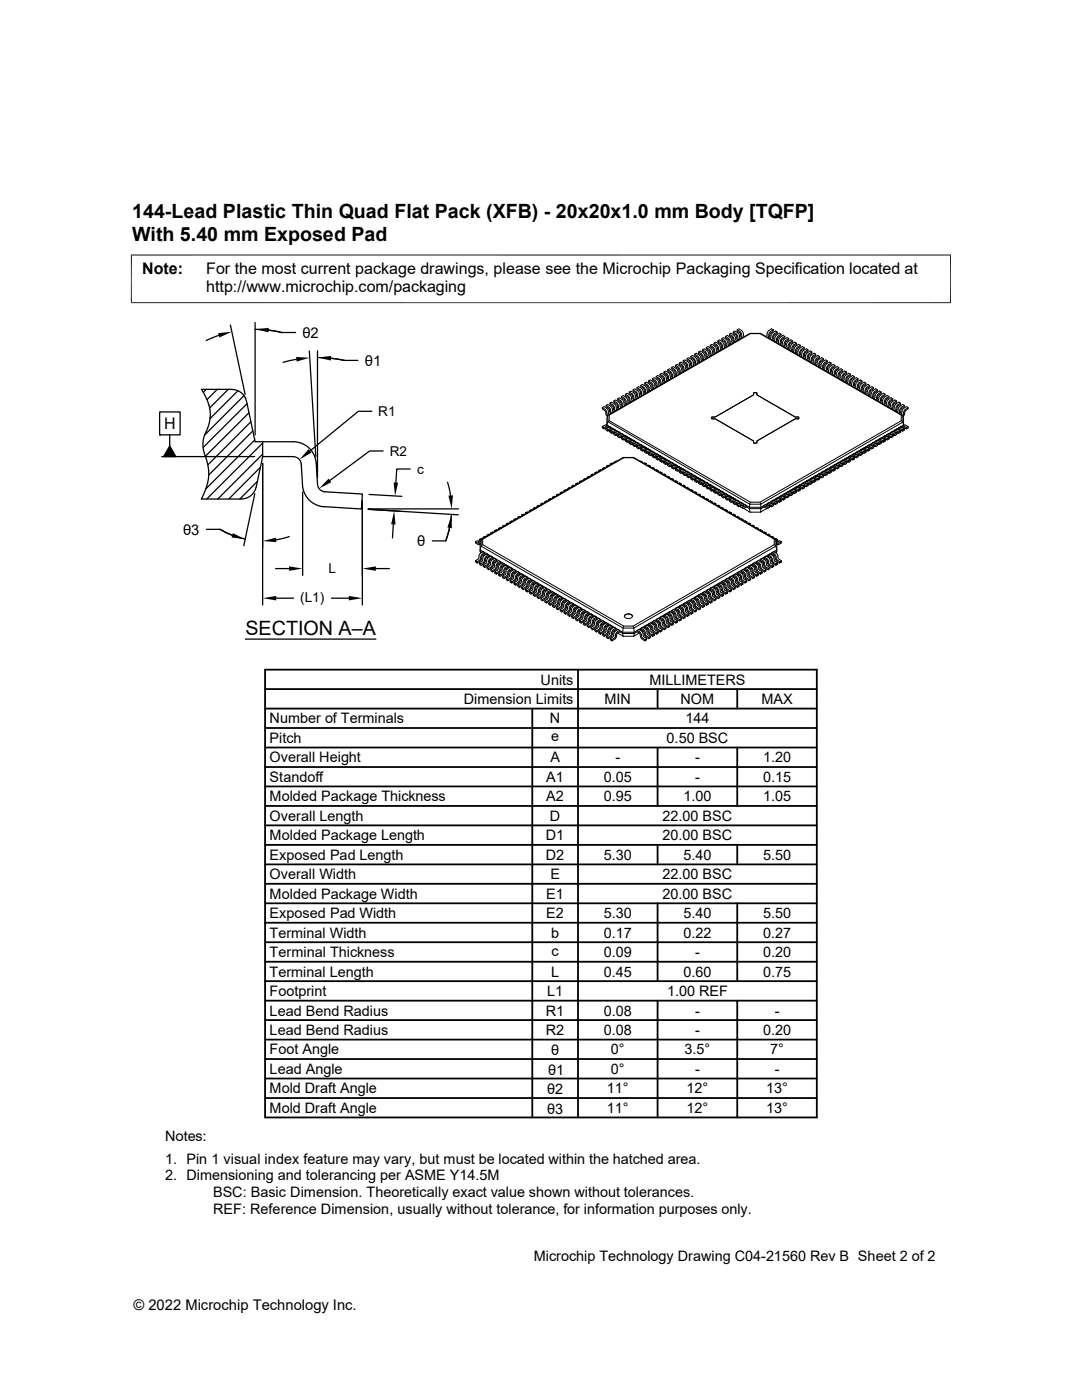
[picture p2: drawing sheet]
<svg xmlns="http://www.w3.org/2000/svg" width="216mm" height="279mm" viewBox="0 0 216 279" stroke-linecap="round" stroke-linejoin="round" font-family="sans-serif">
<defs><g id="words">
<g font-size="3.9">
<text x="26.4" y="43.5">144-Lead Plastic Thin Quad Flat Pack (XFB) - 20x20x1.0 mm Body [TQFP]</text>
<text x="26.4" y="48.1">With 5.40 mm Exposed Pad</text>
<text x="49" y="126.7">SECTION A–A</text>
</g>
<g font-size="3.2">
<text x="28.4" y="54.7">Note:</text>
<text x="41.1" y="58.3">http://www.microchip.com/packaging</text>
<text x="41.1" y="54.7">For the most current package drawings, please see the Microchip Packaging Specification located at</text>
<text x="32.7" y="85.6">H</text>
</g>
<g font-size="2.9">
<text x="60.3" y="67.4">θ2</text>
<text x="72.8" y="73">θ1</text>
<text x="36.5" y="106.7">θ3</text>
<text x="83.2" y="109">θ</text>
<text x="107.9" y="136.6">Units</text>
<text x="129.6" y="136.6">MILLIMETERS</text>
<text x="92.5" y="140.5">Dimension Limits</text>
<text x="120.7" y="140.5">MIN</text>
<text x="135.8" y="140.5">NOM</text>
<text x="151.9" y="140.5">MAX</text>
<text x="53.8" y="144.4">Number of Terminals</text>
<text x="53.8" y="148.3">Pitch</text>
<text x="109.7" y="144.4">N</text>
<text x="110" y="148">e</text>
<text x="133" y="148.3">0.50 BSC</text>
<text x="136.8" y="144.4">144</text>
<text x="53.8" y="152.1">Overall Height</text>
<text x="109.8" y="152.1">A</text>
<text x="122.8" y="152.1">-</text>
<text x="138.7" y="152.1">-</text>
<text x="152.3" y="152.1">1.20</text>
<text x="53.8" y="159.9">Molded Package Thickness</text>
<text x="53.8" y="156">Standoff</text>
<text x="109" y="156">A1</text>
<text x="109" y="159.9">A2</text>
<text x="120.5" y="156">0.05</text>
<text x="120.5" y="159.9">0.95</text>
<text x="136.4" y="159.9">1.00</text>
<text x="138.7" y="156">-</text>
<text x="152.3" y="159.9">1.05</text>
<text x="152.3" y="156">0.15</text>
<text x="53.8" y="163.8">Overall Length</text>
<text x="53.8" y="167.7">Molded Package Length</text>
<text x="108.9" y="167.7">D1</text>
<text x="109.7" y="163.8">D</text>
<text x="132.2" y="163.8">22.00 BSC</text>
<text x="132.2" y="167.7">20.00 BSC</text>
<text x="53.8" y="171.6">Exposed Pad Length</text>
<text x="108.9" y="171.6">D2</text>
<text x="120.5" y="171.6">5.30</text>
<text x="136.4" y="171.6">5.40</text>
<text x="152.3" y="171.6">5.50</text>
<text x="53.8" y="175.5">Overall Width</text>
<text x="53.8" y="179.4">Molded Package Width</text>
<text x="109" y="179.4">E1</text>
<text x="109.8" y="175.5">E</text>
<text x="132.2" y="175.5">22.00 BSC</text>
<text x="132.2" y="179.4">20.00 BSC</text>
<text x="53.8" y="183.2">Exposed Pad Width</text>
<text x="109" y="183.2">E2</text>
<text x="120.5" y="183.2">5.30</text>
<text x="136.4" y="183.2">5.40</text>
<text x="152.3" y="183.2">5.50</text>
<text x="53.8" y="187.1">Terminal Width</text>
<text x="53.8" y="191">Terminal Thickness</text>
<text x="110" y="187.1">b</text>
<text x="110" y="190.7">c</text>
<text x="120.5" y="187.1">0.17</text>
<text x="120.5" y="191">0.09</text>
<text x="136.4" y="187.1">0.22</text>
<text x="138.7" y="191">-</text>
<text x="152.2" y="191">0.20</text>
<text x="152.3" y="187.1">0.27</text>
<text x="53.8" y="194.9">Terminal Length</text>
<text x="110" y="194.9">L</text>
<text x="120.5" y="194.9">0.45</text>
<text x="136.4" y="194.9">0.60</text>
<text x="152.3" y="194.9">0.75</text>
<text x="53.8" y="198.8">Footprint</text>
<text x="53.8" y="202.7">Lead Bend Radius</text>
<text x="108.9" y="202.7">R1</text>
<text x="109.2" y="198.8">L1</text>
<text x="120.5" y="202.7">0.08</text>
<text x="133.1" y="198.8">1.00 REF</text>
<text x="138.7" y="202.7">-</text>
<text x="154.6" y="202.7">-</text>
<text x="53.8" y="206.6">Lead Bend Radius</text>
<text x="108.9" y="206.6">R2</text>
<text x="120.5" y="206.6">0.08</text>
<text x="138.7" y="206.6">-</text>
<text x="152.3" y="206.6">0.20</text>
<text x="53.8" y="210.4">Foot Angle</text>
<text x="53.8" y="214.3">Lead Angle</text>
<text x="109.4" y="214.5">θ1</text>
<text x="110" y="210.6">θ</text>
<text x="121.9" y="210.4">0°</text>
<text x="121.9" y="214.3">0°</text>
<text x="136.6" y="210.4">3.5°</text>
<text x="138.7" y="214.3">-</text>
<text x="153.7" y="210.4">7°</text>
<text x="154.6" y="214.3">-</text>
<text x="53.8" y="218.2">Mold Draft Angle</text>
<text x="109.2" y="218.4">θ2</text>
<text x="121.1" y="218.2">11°</text>
<text x="137" y="218.2">12°</text>
<text x="152.9" y="218.2">13°</text>
<text x="32.9" y="227.7">Notes:</text>
<text x="53.8" y="222.1">Mold Draft Angle</text>
<text x="109.2" y="222.3">θ3</text>
<text x="121.1" y="222.1">11°</text>
<text x="137" y="222.1">12°</text>
<text x="152.9" y="222.1">13°</text>
<text x="32.9" y="232.3">1. Pin 1 visual index feature may vary, but must be located within the hatched area.</text>
<text x="32.9" y="235.6">2. Dimensioning and tolerancing per ASME Y14.5M</text>
<text x="42.5" y="238.9">BSC: Basic Dimension. Theoretically exact value shown without tolerances.</text>
<text x="42.5" y="242.2">REF: Reference Dimension, usually without tolerance, for information purposes only.</text>
<text x="106.5" y="251.7">Microchip Technology Drawing C04-21560 Rev B Sheet 2 of 2</text>
<text x="26.6" y="261.3">© 2022 Microchip Technology Inc.</text>
</g>
<g font-size="2.7">
<text x="75.5" y="83.1">R1</text>
<text x="77.8" y="91">R2</text>
<text x="83.3" y="94.6">c</text>
<text x="65.5" y="114.4">L</text>
<text x="59.9" y="120.1">(L1)</text>
</g>
</g></defs>
<g fill="none" stroke="#000" stroke-width=".2">
<path d="M26.1 50.9h163.7M26.2 50.8v9.7M189.7 50.8v9.7M26.1 60.4h163.7M123.3 79.6l.5 .3M123.8 79.9l.3 .4 .1 .6M124 79.1l.6 .4M124.2 79.8l.3 .5M124.2 79.7l-.6-.3-.3 .2-.1 .2 .7 .5 .1 .5M124.6 79.8l.1 .1M124.6 79.5l.3 .3 .2 .9M124.7 79.9v.4"/>
<path d="M124.8 78.7l.7 .5 .2 .9 .2 .1M124.9 79.3l.3 .4 .3 .8M124.9 79.3l-.5-.4-.4 .2v.3l.6 .4M125.5 79.9l.2 .4M125.5 79.9l-.1-.5-.6-.5v-.2l.3-.2 .8 .5 .2 .9 .1 .2M125.6 78.2l.7 .6 .4 1M126.2 79.1l-.7-.6 .1-.3 .3-.2 .7 .6 .2 .8M126.2 79.1l.1 .3M126.3 79.5l.2 .4M126.3 77.8l.7 .4 .2 .5M126.9 79.4l.1 .2M126.9 78.4l.1 .2"/>
<path d="M126.9 78.4l-.6-.4v-.2l.4-.2 .7 .5 .4 1.1M127 78.6v.4M127 79l.2 .5M127.1 77.3l.7 .5 .2 .5M127.2 78.7l.2 .7M127.8 78.2l.2 .8M127.9 76.9l.6 .4 .3 .5M128 78.3v.4M128 78.7l.2 .2M128.3 78.1l.1 .4 .1 .2M128.3 78.1l-.2-.5-.7-.4-.3 .1v.3l.7 .6M128.5 77.7l.3 .9"/>
<path d="M128.6 76.5l.7 .4 .2 .5M128.8 77.9l.1 .5M128.9 78.4l.1 .1M129.1 77.6l-.2-.4-.7-.5-.3 .2-.1 .3 .7 .5M129.1 77.7v.4l.2 .2M129.4 76l.7 .5 .2 .4M129.5 77.4l.1 .4M129.6 77.8l.1 .2M129.7 78h.1M129.9 77.2l-.3-.5-.6-.4-.4 .2v.2l.7 .5 .2 .9M129.9 77.2l.1 .6M130 77.8h.1"/>
<path d="M130.1 76.8l.2 .9M130.2 75.6l.6 .4 .3 .5M130.3 77l.2 .5M130.3 76.2l.3 .3 .1 .7M130.3 76.2l-.6-.4-.3 .2v.3l.7 .5M130.5 77.6h.1M130.7 77.2l.1 .1M130.8 77.4h.1M130.9 75.1l.8 .5 .2 .9M131.1 76.5l.1 .6M131.2 77.1h.1M131.4 76.3l-.2-.5-.7-.4-.3 .2v.2l.6 .5 .3 .9"/>
<path d="M131.4 76.3v.5l.2 .1M131.7 74.7l.7 .5 .4 1M131.9 76.5l.1 .1M132 76.7h.1M132.2 75.9l-.3-.5-.6-.5-.4 .2v.3l.7 .5 .2 .9M132.2 75.9v.4M132.2 76.3l.2 .2M132.4 75.9l-.1-.5-.6-.5v-.2l.3-.2 .8 .5 .3 1.1M132.4 75.9l.2 .4M132.5 74.2l.7 .6 .4 1M133.2 73.8l.8 .5 .3 1.1M133.7 75l-.2-.5-.7-.5-.3 .2v.3l.7 .6 .2 .8"/>
<path d="M133.7 75l.1 .4 .1 .2M133.8 74.4l.1 .2M133.8 74.4l-.6-.4v-.2l.4-.2 .7 .5 .4 1.1M133.9 74.6l.3 .9M134 73.3l.7 .6 .4 1M134.7 74.6l.2 .4M134.8 72.9l.7 .5 .4 1.1M135.3 74.1l.1 .6M135.3 74.1l-.3-.5-.7-.4-.3 .1v.3l.7 .5v.5M135.5 73.7l.2 .9M135.6 72.5l.6 .4 .2 .5M136 73.6l-.2-.4-.7-.5-.3 .2v.3l.6 .5"/>
<path d="M136 73.7l.1 .4 .1 .2M136.1 73.1l.1 .2M136.1 73.1l-.6-.4 .1-.2 .3-.2 .6 .4 .3 .5M136.2 73.3v.4M136.3 73.7l.2 .4M136.3 72l.6 .4M136.5 73.4l.2 .6M136.8 73.2l.1 .6M136.9 72.7l.3 1M136.9 72.6l-.6-.3v-.3l.4-.2 .6 .5 .3 .4M136.9 72.4l.3 .3v.6M136.9 73.8h.1"/>
<path d="M137.1 71.6l.6 .3M137.3 73.3l.1 .3M137.6 72.8l.1 .5M137.6 72.2l.2 .2M137.6 72.2l-.5-.4v-.2l.3-.2 .7 .4 .2 .5M137.7 72l.3 .5M137.7 73.4h.1M137.8 72.4l.2 .8M137.9 71.1l.5 .4M138 72.5l.1 .6M138.1 73.1h.1M138.3 72.3v.4"/>
<path d="M138.4 72.7l.1 .2M138.4 71.8l.4 1M138.4 71.5l.3 .6M138.4 71.8l-.6-.4 .1-.3 .3-.2 .7 .5 .2 .5M138.5 72.9h.1M138.6 70.7l.6 .4M138.8 72.1v.4M138.8 72.5l.1 .1M138.9 72.7h.1M139.1 71.9l.2 .6M139.2 71.1l.3 .3 .2 .8M139.3 72.5h.1"/>
<path d="M139.4 70.2l.7 .5 .2 .5M139.7 72.2h.1M139.9 71.8l-.1-.6-.2-.3-.6-.4-.4 .2v.3l.7 .5 .2 .8M139.9 71.8l.2 .3M140.2 69.8l.7 .5 .2 .8M140.3 71.2l.1 .6M140.4 71.8h.1M140.6 71l-.2-.5-.7-.5-.3 .2v.3l.7 .5 .2 .9M140.7 71v.4l.1 .2M140.9 69.4l.7 .5 .4 1M141.1 71.1l.2 .3M141.4 70.5l-.2-.4-.7-.5-.3 .2-.1 .3 .7 .5 .3 .9"/>
<path d="M141.4 70.5v.4M141.5 70.9l.1 .3M141.5 70l.1 .2M141.5 70l-.6-.4v-.2l.4-.2 .7 .5 .4 1M141.6 70.2v.4M141.6 70.6l.2 .4M141.7 68.9l.7 .5 .2 .9 .2 .2M142.5 68.5l.7 .5 .4 1M143.1 69.3l-.6-.6v-.2l.3-.2 .7 .5 .4 1M143.2 70.3l-.4-1-.8-.6-.3 .2v.3l.6 .4 .3 1M143.2 69.3l.2 .8M143.2 68l.7 .5 .2 .5"/>
<path d="M143.8 68.7l.1 .2M143.9 68.9v.3M144 69.3l.1 .4M144 67.6l.7 .5 .2 .8M144.1 68.2l.3 .4 .3 .8M144.1 69l.2 .6M144.1 68.2l-.5-.4-.4 .2v.3l.6 .3M144.6 68.2l.1 .2M144.7 68.4l.2 .9M144.8 67.1l.6 .4M144.9 67.8l.3 .3 .2 .8M144.9 67.8l-.5-.4-.4 .2v.2l.6 .4"/>
<path d="M144.9 68.9l.2 .3M145.4 67.5l.3 .6M145.4 68.9h.1M145.5 68v.3M145.5 68.4l.2 .4M145.5 66.7l.6 .4M145.7 67.3l.3 .4v.6M145.7 68.1v.4l.2 .2M145.7 67.3l-.6-.4-.3 .2v.3l.6 .6M146 68.3l.2 .2M146.1 67.1l.3 .5M146.2 68.5h.1"/>
<path d="M146.3 67.9l.2 .5M146.3 66.3l.6 .3M146.5 66.9l.3 .5M146.5 67.6v.4M146.5 66.9l-.6-.4-.4 .2v.3l.7 .5v.4M146.5 68l.1 .3M146.8 67.4l.1 .6M146.9 66.6l.3 .4v.6l.2 .2M146.9 68l.1 .1M147 67.1v.4M147 67.5l.2 .4M147.1 65.8l.6 .4"/>
<path d="M147.2 66.4l.3 .4 .1 .6M147.2 66.4l-.6-.3-.3 .2v.2l.7 .6M147.6 67.4l.1 .2M147.7 66.2l.3 .5M147.8 67l.2 .5M148 66.8v.4l.2 .2M148.3 66.5l-.2-.4-.7-.5-.3 .2v.3l.6 .5 .1 .4M148.3 66.5l.1 .5 .1 .2M149.6 66.5l.1 .1M151.7 66.5v.1M151.7 66.5h-2.1l-28.3 16.4M151.8 66.5l28.3 16.4"/>
<path d="M153.1 66.5l-.1 .5-.1 .2M153.1 66.5l.2-.4 .7-.5 .3 .2v.3l-.7 .5v.4M153.6 67l-.2 .5M153.7 66.2l-.2 .3-.1 .7-.2 .2M154.3 65.8l-.6 .4M154.4 67.5l-.2 .4M154.4 67.5l.1-.6 .6-.4v-.2l-.4-.2-.7 .5-.4 1M154.5 68l-.1 .1M154.5 66.6l-.3 .4v.6l-.2 .2M154.6 67.8l-.1 .2M154.6 67.4v.4M154.9 68l-.2 .3"/>
<path d="M154.9 66.9l.6-.4 .4 .2v.3l-.7 .5v.4M154.9 66.9l-.3 .5M155.1 66.3l-.6 .3M155.1 67.9l-.2 .5M155.2 68.5h.1M155.3 67.1l-.3 .3-.1 .6M155.3 68.3l-.1 .2M155.4 67.9l-.1 .4M155.7 67.3l.6-.4 .3 .2v.3l-.6 .5-.1 .4M155.7 67.3l-.3 .6M155.7 68.1v.4l-.2 .2M155.9 66.7l-.6 .4"/>
<path d="M155.9 68.4l-.2 .4M156 68.9h.1M156 67.5l-.3 .6M156.1 68.7l-.1 .2M156.4 68.9l-.1 .3M156.5 67.8l.6-.4 .3 .2v.2l-.6 .4M156.5 67.8l-.3 .3-.1 .6M156.6 67.1l-.6 .4M156.8 68.2l-.3 1.1M156.9 68.8l-.2 .6M157.2 69.4l-.1 .2M157.2 68.2l.6-.4 .4 .2v.3l-.6 .4-.4 1"/>
<path d="M157.2 68.2l-.3 .6M157.2 69v.4M157.4 67.6l-.7 .5-.2 .8M158.2 68l-.7 .5-.2 .5M158.2 69.3l-.2 .8M158.3 70.3l.3-1 .8-.6 .3 .2v.3l-.6 .4-.3 1M158.3 69.3l.6-.6v-.2l-.3-.2-.7 .5-.4 1M158.8 70.3l-.2 .2M158.9 68.5l-.7 .5-.2 .9-.2 .1M159.6 70.3l-.2 .6M159.7 68.9l-.7 .5-.2 .9M159.7 70.6l-.1 .4"/>
<path d="M159.8 70.2v.4M159.9 70l.6-.4v-.2l-.4-.2-.7 .5-.4 1M159.9 70l-.1 .2M160.5 69.4l-.7 .4-.2 .5M160.5 70.6l-.2 .9M160.6 70.6l.6-.5v-.3l-.3-.2-.7 .5-.4 1.1M161 71.8h-.1M161.2 69.8l-.7 .5-.4 1.1M161.3 71.5l-.2 .4M161.3 71.5l.1-.6 .6-.4v-.3l-.3-.2-.8 .6-.3 1M161.5 71.8l-.2 .3M161.7 72.2h.1"/>
<path d="M162 70.2l-.7 .6-.3 1M162.1 71.5l-.2 .8M162.1 71.5l.7-.5v-.3l-.4-.2-.7 .5-.2 .8M162.2 72.5h-.1M162.2 71.1l-.3 .3-.2 .8M162.3 71.9l-.1 .6M162.5 72.7h-.1M162.6 72.5l-.1 .1M162.8 70.7l-.6 .4M162.9 72.9h.1M163 71.5l-.3 .4-.1 .6M163 71.8l-.4 1"/>
<path d="M163 71.8l.6-.4-.1-.3-.3-.2-.7 .5-.2 .5M163.1 72.3l-.2 .6M163.3 73.1h-.1M163.5 71.1l-.5 .4M163.7 73.4h-.1M163.7 72l-.3 .3-.1 .8M163.7 72.2l-.3 1M163.7 72.2l.6-.4v-.2l-.3-.2-.7 .4-.2 .5M163.8 73.2l-.1 .1M163.8 72.8v.4M164.1 73.3l-.1 .3M164.3 71.6l-.6 .3"/>
<path d="M164.4 73.8h.1M164.5 72.6l.6-.3v-.3l-.4-.2-.6 .5-.2 .4M164.5 72.4l-.3 .3-.1 .6M164.5 72.7l-.3 1M164.6 73.2l-.2 .6M164.9 73.8l-.2 .2M164.9 73.4v.4M165.1 72l-.6 .4M165.3 73.1l-.4 1M165.3 73.1l.6-.4-.1-.2-.3-.2-.7 .4-.2 .5M165.3 74l-.1 .3M165.4 73.6l.2-.4 .7-.5 .3 .2v.3l-.7 .5"/>
<path d="M165.4 73.7v.3M165.7 74.2l-.2 .3M165.8 72.5l-.6 .4-.2 .5M165.9 73.7l-.2 .9M166.1 74.1l-.2 .6M166.2 74.1l.2-.5 .6-.4 .4 .1v.3l-.7 .5-.2 .9M166.4 74.7l-.1 .2M166.6 72.9l-.7 .5-.2 .8M167.4 73.3l-.8 .6-.1 .8M167.4 75l-.2 .5M167.5 74.6l-.1 .4M167.6 74.4l.6-.4-.1-.2-.3-.2-.7 .5-.4 1.1"/>
<path d="M167.6 74.4l-.1 .2M168 75.6l-.2 .2M168.1 73.8l-.7 .5-.4 1.1M168.2 75.1l-.2 .8M168.3 75.1l.6-.6v-.3l-.3-.2-.7 .6-.3 .8-.1 .2M168.9 74.2l-.7 .6-.2 .8M169 75.9l-.2 .4M169 75.9l.1-.5 .6-.5v-.2l-.3-.2-.8 .5-.3 1.1M169.2 76.3l-.2 .2M169.4 76.7h.1M169.7 74.7l-.7 .5-.4 1M169.8 75.9l-.3 .9"/>
<path d="M169.8 75.9l.7-.5v-.3l-.4-.2-.7 .6-.2 .8M170 76.3l-.1 .5-.1 .1M170 76.3l.2-.5 .7-.4 .3 .2v.2l-.6 .5-.3 .9M170.2 77.1h-.1M170.3 76.5l-.1 .6M170.5 75.1l-.8 .5-.3 1M170.6 77.4h.1M170.7 77.2l-.1 .1M170.9 77.6h.1M171.1 76.2l.6-.4 .3 .2v.3l-.7 .5-.2 .9M171.1 76.2l-.3 .3-.1 .7M171.1 77l-.2 .5"/>
<path d="M171.2 75.6l-.6 .4-.3 .5M171.4 77.8h-.1M171.5 77.6l-.1 .2M171.5 77.2v.4M171.5 77.2l.3-.5 .6-.4 .4 .2v.2l-.7 .5-.2 .9M171.7 78h.1M171.8 77.8l-.1 .2M171.9 77.4l-.1 .4M172 76l-.7 .5-.2 .4M172.3 77.7v.4l-.2 .2M172.3 77.6l.2-.4 .7-.5 .3 .2v.3l-.6 .5-.3 .9M172.5 78.4l-.1 .1"/>
<path d="M172.6 77.9l-.1 .5M172.8 76.5l-.7 .4-.2 .5M173 78.5l-.1 .2M173.1 78.1l.2-.5 .7-.4 .3 .1v.3l-.7 .5-.2 .9M173.1 78.1l-.1 .4M173.4 78.7l-.2 .2M173.4 78.3v.4M173.5 76.9l-.6 .4-.3 .5M173.8 78.5l-.2 .7M173.8 78.5l.3-.5 .6-.4 .4 .2v.2l-.7 .6-.2 .9M174.1 79.1l-.1 .3M174.2 78.7l-.1 .4"/>
<path d="M174.3 77.3l-.7 .5-.2 .5M175.1 77.8l-.7 .4-.2 .5M175.1 79.5l-.2 .4M175.2 79.1l-.1 .3M175.2 79.1l.7-.6-.1-.3-.3-.2-.7 .6-.2 .8-.2 .2M175.8 78.2l-.7 .6-.2 .8-.2 .2M175.9 79.9l-.2 .4M175.9 79.9l.1-.5 .6-.5v-.2l-.3-.2-.8 .5-.3 1.1M176.5 79.3l.5-.4 .4 .2v.3l-.6 .4M176.5 79.3l-.3 .4-.3 .8M176.6 78.7l-.7 .5-.2 .8M176.7 79.9v.4"/>
<path d="M176.8 79.5l-.3 .3-.2 .9M176.8 79.8l-.1 .1M177.2 79.7l.6-.3 .3 .2 .1 .2-.7 .6M177.2 79.8l-.2 .3-.1 .7-.2 .1M177.4 79.1l-.6 .4M177.6 79.9l-.3 .4-.1 .7-.2 .1M178.1 79.6l-.5 .3M109.5 99.7h.1M109.7 99.8l-.3 .1M110 99.6l-.2-.1-.3 .2v.1M110 99.6l-.5 .2M110.2 99.2l.2 .1"/>
<path d="M110.4 99.4l-.2 .1M110.7 99.1l-.1-.1-.4 .2 .1 .2M110.8 99.1l-.5 .2M111 98.8h.1M111.2 98.9l-.2 .1M111.5 98.7l-.2-.1-.3 .2v.1M111.5 98.7l-.4 .2M111.8 98.3l.1 .1M112 98.5l-.3 .1M112.3 98.2l-.2-.1-.3 .2v.2M112.3 98.3l-.5 .1M112.5 97.9l.2 .1"/>
<path d="M112.8 98l-.3 .1M113 97.8l-.1-.1-.4 .2v.1M113.1 97.8l-.5 .2M113.3 97.5h.1M113.5 97.6l-.2 .1M113.8 97.3h-.2l-.3 .2v.1M113.9 97.4l-.5 .2M114.1 97l.1 .1M114.3 97.1l-.3 .2M114.6 96.9l-.2-.1-.3 .4M114.6 96.9l-.5 .2M114.9 96.6h.1"/>
<path d="M115.1 96.7l-.3 .1M115.3 96.5l-.1-.1-.3 .3M115.4 96.5l-.5 .2M115.6 96.1l.1 .1M115.8 96.2l-.2 .2M116 96.1h.2M116 96l-.3 .2M116.1 96l-.1-.1-.4 .2v.2M116.4 95.7h.1M116.6 95.8l-.2 .1M116.8 95.6h.1M116.8 95.6l-.4 .2"/>
<path d="M116.9 95.6l-.2-.1-.3 .3M117.2 95.3h.1M117.4 95.4l-.3 .1M117.5 95.2h.2M117.5 95.1l-.3 .2M117.6 95.1l-.1-.1-.3 .4M117.9 94.8l.1 .1M118.1 94.9l-.2 .1M118.3 94.7h.2M118.3 94.7l-.3 .2M118.4 94.7l-.1-.1-.4 .2v.1M118.7 94.4h.1"/>
<path d="M118.9 94.5l-.2 .1M119.1 94.3h.2M119.2 94.2h-.2l-.3 .3 .4-.2M119.5 93.9l.1 .1M119.7 94l-.3 .1M120 93.8l-.2-.1-.3 .3M120 93.8l-.5 .2M120.2 81.3l.8 .8 .1 .6 .2 .2v1.3l28.3 16.4h2.2l28.3-16.4v-1.2M120.2 85.1v.3l.3 .2 .7-.2M120.2 93.5h.2M120.4 93.6l-.2 .1M120.7 93.3h-.1l-.4 .2v.1l.6-.2"/>
<path d="M120.8 82.2l-.6-.6v-.3l.3-.2 .7 .6 .3 .8M120.9 82.2v.6l.3 .3M120.9 85.4v.3M120.9 85.6v.2l.4 .2 .6-.2M120.9 80.9l.7 .4 .2 .5M121 93l.1 .1M121.1 84.9l28.4 16.3M121.1 85l-.6 .3M121.1 85h.2l.2 .3M121.2 85.4h.1M121.2 93.1l-.2 .2M121.3 85l-.4-.2-.7 .3 .3 .2v.3"/>
<path d="M121.4 85.9h.2l.1 .2M121.5 82.5l.1 .2M121.5 85.9l.1 .1M121.5 92.9l-.2-.1-.3 .4M121.6 84l-.3 .2-.2 .6M121.6 82.9h-.3l-.2 .6v1.3M121.6 92.9l-.5 .2M121.6 85.3l.1-.1 .4 .3-.5-.3-.7 .4 .4 .2v.2M121.6 82.8l28.1-16.2h2l28.1 16.2v1.2l-28.1 16.2h-2l-28.1-16.2zM121.7 80.5l.7 .4 .2 .5M121.7 86v.3l.3 .2 .6-.3 .1 .1M121.8 92.6h.1"/>
<path d="M121.9 85.5l-.6 .3M121.9 85.5h.2l.1 .2M121.9 81.1l.3 .5M121.9 81.8v.4M121.9 81.1l-.6-.4-.4 .2v.3l.6 .4 .4 1M121.9 82.2l.1 .3M122 85.8v.1M122 92.7l-.3 .1M122 85.4h.1M122.2 86.4l.2-.1 .1 .3M122.2 85.7h.1M122.2 81.6v.4"/>
<path d="M122.2 82l.2 .3M122.3 86.4l.1 .1M122.3 92.5l-.2-.1-.3 .3M122.3 85.7l-.6 .3 .3 .2v.3M122.3 85.7l.6 .2M122.3 85.7l.2-.1 .3 .3M122.3 92.5l-.5 .2M122.5 86.4v.3l.3 .2 .6-.3M122.5 80l.6 .4M122.6 81.4v.4M122.6 80.6l.3 .4 .1 .6M122.6 80.6l-.6-.3-.3 .2v.2l.7 .5 .2 .9"/>
<path d="M122.6 85.9l-.6 .3M122.6 85.9h.3l.1 .3M122.7 81.8l.1 .2M122.7 92.2l-.2 .2M122.8 85.8h.1M123 86.2h.1M123 86.8l.2-.1 .1 .3M123 81.6l.1 .2M123 86.8l.2 .1M123.1 86.2l-.6 .2 .3 .3v.2M123.1 86.2l.5 .1M123.1 80.4l.3 .5"/>
<path d="M123.1 92.1l-.5 .1M123.1 86.1h.1l.4 .2M123.2 81.2l.2 .5M123.3 86.9l-.1 .3 .4 .2 .6-.3 .1 .1M123.4 86.6l.1 .1M123.4 86.4l-.6 .3M123.4 86.4h.2l.1 .2M123.4 80.2l.3 .6M123.4 80.2l-.6-.4-.3 .2v.3l.6 .5 .1 .4M123.4 81v.4l.2 .2M123.5 86.7v.1M123.6 86.3h-.1"/>
<path d="M123.7 87.3l.3-.1v.3M123.7 86.6h.1M123.7 80.8l.1 .4 .1 .2M123.8 87.3l.2 .1M123.9 86.6l.1-.1 .4 .3M124 80.8l.2 .4M124 87.3v.3l.4 .2 .5-.3 .1 .2M124.2 86.8l-.6 .3M124.2 86.8h.2l.1 .2M124.2 80.9l.2 .2M124.4 87.5l.7-.3 .2 .3M124.4 86.7h-.1"/>
<path d="M124.4 91.3l.1 .1M124.4 86.8l-.4-.2-.7 .3 .3 .2v.3M124.5 87.1h.1M124.5 87.7l.2-.1 .1 .3M124.5 87v.1M124.5 80.3v.4M124.5 80.7l.2 .2M124.6 87.7l.1 .1M124.6 87.1l.6 .1M124.6 87l-.6 .3 .4 .2v.3M124.6 87h.2l.3 .2M124.7 80.3l.2 .5"/>
<path d="M124.8 87.8v.3l.3 .1 .6-.2 .1 .1M125.1 87.1v.1M125.1 88l.8-.3 .1 .3M125.3 88.2l.2-.1 .1 .3M125.3 87.5h.1M125.3 88.2l.2 .1M125.4 87.5l.1-.1 .4 .3M125.6 88.2l-.1 .3 .4 .2 .7-.2M125.9 87.6h-.1M125.9 87.7l-.4-.2-.7 .3 .3 .2v.2M126 88.6l.3-.1v.3M126 87.9l.1 .1"/>
<path d="M126.1 88.6l.2 .1M126.2 87.9l.1-.1 .4 .3M126.3 88.7v.2l.4 .2 .6-.2M126.4 91.3l-.1 .1M126.6 88.5h.1M126.7 88l-.1 .1M126.7 88.1l-.4-.2-.7 .3 .3 .2v.3M126.8 88.3l-.2-.2-.7 .3M126.8 89h.2v.1M126.8 88.3v.1M126.8 88.4h.1M126.9 89l.1 .2"/>
<path d="M126.9 88.4l.2-.1 .3 .2M127 89.1l.1 .2M127.1 89.1v.3l.3 .2 .6-.3 .1 .1M127.3 88.9v.1M127.4 88.5h.1M127.4 89.3l.8-.3 .2 .3M127.5 88.6l-.5-.3-.7 .4 .4 .2v.2M127.6 88.8l-.3-.3-.6 .4M127.6 88.8v.1M127.6 89.5l.2-.1 .1 .3M127.6 89.5l.2 .1M127.7 88.8l-.6 .3 .3 .2v.3"/>
<path d="M127.7 88.8l.5 .2M127.7 88.8l.1-.1 .4 .3M127.7 92.1h.2M127.9 92l.3 .2M127.9 89.6l-.1 .2 .4 .2 .6-.3M128.1 92.2l.2 .2M128.2 88.9h-.1M128.2 89.7l.7-.3 .2 .4M128.3 89.9h.3v.2M128.4 89.3h.1M128.4 89.9l.2 .1M128.4 89.3l-.5 .3 .3 .1v.3"/>
<path d="M128.4 89.3l.6 .2M128.5 89.3l.1-.1 .4 .2M128.5 92.5l.5 .2v-.1M128.5 92.5l.5 .1h-.1M128.6 90v.3l.4 .2 .6-.3M128.8 89.7l.1 .1M128.8 92.7l.3 .1M128.9 89.8v.1M129 89.4h-.1M129.1 90.4l.2-.1 .1 .3M129.1 89.7h.1M129.2 90.4l.1 .1"/>
<path d="M129.2 89.7l-.6 .3 .4 .2v.3M129.2 92.9l.6 .2M129.2 89.7l.2-.1 .4 .3-.6-.2M129.3 92.9l.5 .1-.1 .1M129.4 90.4v.3l.3 .2 .6-.3 .1 .2M129.6 93.1l.2 .2M129.6 90.3h.1M129.7 89.8h.1M129.8 93v.2M129.9 90.1l-.3-.2-.6 .3M129.9 90.8l.2-.1 .1 .3M129.9 90.1v.1"/>
<path d="M129.9 90.2h.1M129.9 90.8l.2 .1M130 90.2l.6 .1M130 93.4l.5 .2M130.1 93.3l.5 .2h-.1M130.2 90.9v.3l.3 .2 .6-.3M130.3 90.3l-.6 .3M130.3 90.4l.3-.1 .1 .3M130.3 93.6l.3 .1M130.5 90.3l-.3-.2-.8 .3 .3 .2v.3M130.5 90.3h.1M130.6 93.5v.1"/>
<path d="M130.6 91.3l.3-.1v.3M130.7 90.6h.1M130.7 91.3l.2 .1M130.7 90.6l-.5 .3 .3 .2v.3M130.7 90.6l.6 .2M130.8 90.6l.1-.1 .4 .2M130.8 93.8l.5 .2v-.1M130.8 93.8l.2-.1 .3 .2-.1 .1M130.9 91.3v.3l.4 .2 .5-.3 .2 .2M131.1 91.1h.1M131.1 94l.3 .1M131.2 91.1v.1"/>
<path d="M131.3 90.7h-.1M131.4 91l-.2-.2-.7 .3M131.4 91v.1M131.5 91.7l.2 .1M131.6 91l.1-.1 .3 .3M131.6 94.3h.1M131.6 94.2l.5 .2h-.1M131.6 91.6l-.2 .1M131.6 91.6l.1 .3M131.7 91.8v.3l.3 .1 .6-.3M131.7 94.3l.4 .2M131.9 94.5l.2 .1"/>
<path d="M132 91.1v.1M132.1 91.2l-.5-.2-.7 .3 .4 .2v.3M132.1 94.4v.1M132.2 91.4l-.3-.2-.6 .3M132.2 91.5h.1M132.2 91.4v.1M132.2 92.2h.2M132.3 94.7h.2M132.3 91.5l.2-.1 .3 .2M132.4 94.7l.1-.1 .4 .2-.1 .1M132.4 92.1v.1M132.4 92.1l-.2 .1"/>
<path d="M132.4 92.2l.1 .2M132.5 94.7l.3 .2M132.5 92.2v.3l.3 .2 .6-.3 .1 .1M132.5 91.5l.3 .2M132.5 91.5l-.8 .3 .3 .2v.2M132.6 91.9l.1 .2M132.7 94.9l.2 .1M132.8 91.6h.1M132.9 94.8v.1M132.9 91.9v-.2h-.2l-.7 .3M133 92.6l.2 .1M133.1 91.9l.1-.1 .4 .3"/>
<path d="M133.1 95.2h.2M133.1 95.1l.2-.1 .3 .2-.1 .1M133.2 92.5l-.3 .1M133.2 92.5v.3M133.2 92.7v.2l.4 .2 .6-.3 .1 .2M133.3 95.1l.3 .2M133.4 95.4l.3 .1M133.6 92l-.1 .1M133.6 92.1l-.4-.2-.7 .3 .3 .2v.3M133.6 95.2v.2M133.7 92.3l-.2-.2-.7 .3M133.7 92.4h.1"/>
<path d="M133.7 92.3v.1M133.8 93l.1 .1M133.9 95.6h.1M133.9 92.4l.1-.1 .3 .2M133.9 95.6l.2-.1 .3 .2h-.1M133.9 92.9l.1 .4M133.9 93h-.2M134 93.1v.3l.3 .2 .6-.3 .1 .1M134 95.6l.4 .2M134 92.4l-.8 .3 .4 .2v.2M134 92.4l.4 .2M134.2 95.8l.3 .1"/>
<path d="M134.3 92.5h.1M134.4 95.7v.1M134.5 93.5l.2-.1v.1M134.5 92.8l-.3-.3-.6 .4M134.6 93.5l.1 .1M134.6 92.8l.2-.1 .3 .3M134.6 96.1h.2M134.7 96l.1-.1 .4 .2-.1 .1M134.7 93.5l.1 .2M134.8 96l.3 .2M134.8 93.6v.2l.3 .2 .6-.3 .1 .2M134.8 92.8l.3 .2"/>
<path d="M134.8 92.8l-.8 .3 .3 .2v.3M134.9 93l-.6 .3M134.9 93h.3l.1 .3M135 96.2l.2 .2M135.1 92.9h.1M135.2 96.1v.2M135.3 93.9l.2-.1 .1 .3M135.3 93.9l.2 .1M135.4 93.2h.1l.3 .2M135.4 96.5l.5 .2M135.4 96.5l.2-.1 .4 .2h-.2M135.6 94l-.1 .3 .4 .2 .6-.3"/>
<path d="M135.6 93.3l-.8 .3 .3 .1v.3M135.6 93.2l.3 .3M135.7 93.5l-.6 .2M135.7 93.5h.2l.1 .2M135.7 96.7l.3 .1M136 96.6l-.1 .1M136 94.4l.2-.1v.1M136.1 94.4l.1 .1M136.1 93.7l.6 .2M136.1 93.7l-.5 .3 .3 .2v.3M136.2 93.7l.1-.1 .3 .2M136.2 96.9l.5 .2"/>
<path d="M136.2 96.9l.2-.1 .3 .2-.1 .1M136.3 94.4v.2M136.3 94.4v.3l.4 .2 .5-.3 .2 .2M136.5 93.9l-.6 .3M136.5 93.9h.2l.1 .3M136.5 97.1l.3 .2M136.6 94.2v.1M136.7 97v.2M136.8 94.1v.1M136.8 94.8l.2-.1 .1 .3M136.9 94.8l.1 .1M136.9 94.1l-.6 .3 .4 .2v.3"/>
<path d="M136.9 94.2l.6 .1M136.9 97.4l.5 .2M136.9 94.1l.2-.1 .3 .3M137 97.3h.1l.4 .2h-.1M137.1 94.9v.3l.3 .2 .6-.3M137.2 94.3l-.5 .3M137.2 94.4l.3-.1 .1 .3M137.3 97.6l.2 .1M137.4 94.3h.1M137.5 97.5v.1M137.6 95.3l.2-.1 .1 .3M137.6 95.3l.2 .1"/>
<path d="M137.7 94.6l.5 .2M137.7 97.8l.5 .2M137.8 97.8l.1-.1 .4 .2-.2 .1M137.9 95.3l-.1 .3 .4 .2 .7-.2M138 95.1h.1M138 94.8l-.6 .3M138 94.8h.2l.1 .3M138 98l.3 .1M138.1 95.1v.1M138.2 94.7l-.4-.2-.7 .4 .3 .2v.3M138.2 94.7h-.1M138.3 97.9l-.1 .1"/>
<path d="M138.3 95.7l.3-.1v.3M138.3 95l.1 .1M138.4 95.7l.2 .1M138.4 95l-.5 .3 .3 .2v.3M138.4 95.1l.6 .1M138.5 98.3l.5 .1M138.5 95l.1-.1 .4 .3M138.5 98.2l.2-.1 .3 .2-.1 .1M138.6 95.8v.3l.4 .1 .5-.3M138.8 98.5l.3 .1M138.9 95.6v.1M139 96l.7-.3 .2 .3"/>
<path d="M139 95.1l-.1 .1M139 98.3v.2M139.1 95.4l-.2-.2-.7 .3M139.1 96.2l.2-.1 .1 .3M139.1 95.4v.1M139.2 96.2h.1M139.2 95.5l.6 .2M139.2 98.7l.5 .2M139.3 98.7l.1-.1 .4 .2h-.1M139.4 96.2v.3l.3 .2 .6-.3M139.6 95.9v.2M139.6 98.9l.2 .1"/>
<path d="M139.7 95.6h.1M139.7 95.6l-.3-.2-.8 .4 .4 .2v.2M139.8 98.8v.1M139.9 95.9h.1M139.9 96.6l.2 .1M140 95.9l-.6 .3 .3 .2v.3M140 95.9l.5 .2M140 95.9l.1-.1 .4 .3M140 99.1l.5 .2M140.1 99.1l.1-.1 .4 .2-.2 .1M140.1 96.5l.1 .3M140.1 96.5l-.2 .1"/>
<path d="M140.2 96.7l-.1 .2 .4 .2 .6-.3 .1 .2M140.3 96.4l.1 .1M140.4 99.4l.2 .1M140.4 96.5h.1M140.5 96l-.1 .1M140.6 99.2l-.1 .2M140.6 96.3l-.2-.2-.7 .3M140.7 96.4h.1M140.7 96.3v.1M140.7 97l.2 .1M140.8 96.4l.1-.1 .4 .2M140.8 99.6l.5 .2"/>
<path d="M140.8 99.6l.2-.1 .3 .2h-.1M140.9 97h-.3M140.9 96.9v.3M140.9 97.1v.3l.4 .2 .5-.3 .1 .1M141 96.4l-.8 .3 .3 .2v.2M141 96.4l.3 .1M141.1 99.8l.3 .1M141.3 97.3l.7-.3 .2 .3M141.3 96.5h-.1M141.3 99.7v.1M141.4 96.8l-.2-.3-.7 .4M141.4 96.8h.1"/>
<path d="M141.4 96.8v.1M141.5 97.5l.1 .1M141.5 96.8l.2-.1 .3 .3M141.6 97.4v.1M141.6 97.4l-.2 .1M141.6 97.5l.1 .2M141.7 97.6v.2l.3 .2 .6-.3 .1 .2M141.7 96.8l-.8 .3 .4 .2v.3M141.7 96.8l.4 .2M142 83.2h.7l7.7-4.4v-.4h.6v.4l7.7 4.4h.7v.4h-.7l-7.7 4.4v.4h-.6v-.4l-7.7-4.4h-.7zM142 96.9h.1M142 97.7l.8-.3 .2 .3"/>
<path d="M142.2 97.3h.1M142.2 97.9l.2 .1M142.3 97.2h.2l.3 .2M142.4 97.9h-.2M142.4 97.8l.1 .3M142.5 98v.3l.3 .2 .6-.3 .1 .1M142.5 97.3l-.8 .3 .3 .1v.3M142.5 97.2l.4 .2M142.8 97.3l-.1 .1M143 97.7h.1M143 98.4l.2 .1M143.1 97.7l.1-.1 .4 .3"/>
<path d="M143.2 98.3l.1 .3M143.2 98.3l-.3 .1M143.2 98.4v.3l.4 .2 .6-.2M143.3 97.7l-.8 .3 .3 .2v.3M143.3 97.7l.3 .2M143.4 97.9l-.6 .3M143.4 97.9h.2l.2 .3M143.6 97.8h-.1M143.7 98.8l.2-.1v.1M143.8 98.8l.2 .1M143.8 98.1l.2-.1 .3 .3M144 98.8v.2"/>
<path d="M144 98.9v.2l.3 .3 .6-.3 .1 .1M144 98.1l-.8 .3 .4 .2v.3M144 98.1l.4 .2M144.1 98.3l-.5 .3M144.1 98.4l.3-.1 .1 .3M144.3 98.7h.1M144.3 98.2v.1M144.5 98.6h.1M144.5 99.3l.2-.1 .1 .3M144.5 99.3l.2 .1M144.6 98.6l.2-.1 .3 .2M144.8 99.3v.3l.3 .2 .6-.3"/>
<path d="M144.9 98.8l-.5 .3M144.9 98.8h.3l.1 .2M145.1 98.7h.1M145.2 98.8l-.5-.2-.7 .3 .4 .2-.1 .3M145.2 99.7l.3-.1v.3M145.3 99.7l.2 .1M145.4 99l.1-.1 .4 .3M145.5 99.8v.2l.4 .2 .6-.3 .1 .2M145.7 99.5l.1 .1M145.7 99.2l-.6 .3M145.7 99.3l.2-.1 .1 .3M145.8 99.6h.1"/>
<path d="M145.9 99.1l-.1 .1M145.9 99.2l-.4-.2-.7 .3 .3 .2v.3M146 99.5h.1M146.2 99.5l.1-.1 .3 .2M146.5 99.7l-.6 .3M146.5 99.7h.2l.1 .2M146.6 99.6h.1M146.7 99.7l-.5-.3-.7 .4 .4 .2v.2M146.8 99.9h.1M146.9 99.9l-.6 .3 .3 .2v.3M146.9 99.9l.5 .2M146.9 99.9l.2-.1 .3 .3"/>
<path d="M154.3 99.9h.2M154.3 99.9l-.4 .2M154.5 99.9l-.2-.1-.3 .3M154.5 99.9l.6 .3M154.6 99.9v.1M154.6 99.9h.1M154.7 99.7l.5-.3 .7 .4M154.7 99.6h.1M154.9 99.7l.6 .3 .4-.2v.2l-.4 .2-.6-.3-.1 .2M154.9 99.7h-.2l-.1 .2M155.2 99.5l-.1-.1-.4 .2M155.4 99.4v.1"/>
<path d="M155.5 100v.2M155.5 99.1l.1 .1M155.6 99.6h.1M155.7 99.2l.6 .3 .3-.2v.3l-.3 .2-.6-.3M155.7 99.5l-.1 .1M155.7 99.3l-.2-.1-.1 .2M156 99l-.1-.1-.4 .3M156 99l-.5 .2M156 99l.6 .3M156.1 99.7l-.2 .1M156.1 99v.1M156.1 99.7l-.2-.1v.3"/>
<path d="M156.3 99.5v.3M156.3 98.7h.1M156.5 98.8l.6 .3 .3-.2v.2l-.3 .3-.6-.3-.1 .1M156.5 98.8h-.3l-.1 .3M156.8 98.6l-.2-.1-.3 .2M156.8 98.6l-.5 .2M156.8 98.6l.6 .3M156.8 99.3l-.1 .1M156.9 98.5v.1M156.9 99.3l-.2-.1-.1 .3M157.1 99.1v.3M157.1 98.2v.1"/>
<path d="M157.1 98.7h.1M157.2 98.3l.6 .3 .4-.2v.3l-.4 .2-.6-.2M157.2 98.4l-.2-.1-.1 .2M157.4 98.1l.8 .3M157.5 98.1l-.1-.1-.3 .3 .3-.2M157.6 98.8l-.1 .1M157.7 98.8l-.2-.1-.1 .3M157.8 98.6v.3M157.8 97.8h.1M157.9 98.2v.1M158 97.9l.6 .3 .3-.2v.3l-.3 .2-.7-.3M158 97.9h-.2l-.2 .3"/>
<path d="M158.1 97.7l.8 .3M158.1 97.7l-.3 .2M158.2 98.3v.3M158.2 98.3l.3 .1M158.3 97.7l-.1-.1-.4 .3M158.4 98.4l-.2 .1M158.4 97.7l.2-.3 .8 .3 .3-.1v.2l-.3 .2-.6-.3-.1 .2M158.5 97.7h-.1M158.6 98.2v.3M158.6 97.3v.1M158.9 97.3l.8 .3M159 97.8l-.1 .3"/>
<path d="M159 97.9h.2M159.1 97.2h-.2l-.3 .2 .3-.2M159.2 97.9l-.2 .1M159.2 97.3h.1M159.2 97.3l.2-.3 .7 .3 .4-.2v.3l-.4 .2-.6-.3M159.4 96.9h.1M159.4 97.7v.3M159.4 97.3v.1M159.7 96.8l.8 .3M159.7 96.8l-.4 .2M159.7 97.5v.2M159.8 97.4l.2 .1"/>
<path d="M159.8 97.4v.1M159.9 96.8l-.2-.1-.3 .3M159.9 97.5l-.2 .1M160 96.9l.2-.4 .7 .4 .3-.2v.2l-.3 .2-.6-.3-.1 .2M160 96.8h-.1M160.1 97.3v.3M160.1 96.5h.1M160.4 96.4l.8 .3M160.4 96.4l-.3 .1M160.5 96.9v.3M160.5 97h.3M160.6 96.4l-.1-.1-.4 .2"/>
<path d="M160.7 97l-.2 .1M160.7 96.4h.1M160.7 96.4l.2-.3 .8 .3 .3-.2v.3l-.3 .2-.6-.3-.1 .1M160.8 96.1l.5-.2 .7 .3M160.9 96.9v.2M161.3 96.6l-.1 .2M161.3 96.5l.2 .1M161.3 96.5v.1M161.4 95.9l-.2-.1-.3 .2M161.5 96.6l-.2 .1M161.5 96l.2-.3 .7 .3 .4-.2v.3l-.4 .1-.5-.3-.1 .2M161.5 95.9h.1"/>
<path d="M161.7 96.4v.3M161.7 95.6h.1M162.2 95.5l-.2-.1-.3 .2M162.2 95.5l.6 .3M162.2 96.2h-.1M162.3 95.5l-.7 .2M162.3 95.4v.1M162.3 95.4l.2-.2 .7 .3 .3-.2 .1 .3-.4 .2-.6-.3-.1 .2M162.3 96.2l-.2-.1-.1 .3M162.4 95.1l.1 .1M162.4 96v.2M162.8 95.6l.3 .1"/>
<path d="M162.9 95.6l-.1 .3M162.9 95l-.1-.1-.4 .3M163 95.1l-.6 .1M163 95l.5 .3M163 95.7l-.2 .1M163.2 95.5v.3M163.2 94.7h.1M163.2 94.7l.4-.2 .7 .4M163.3 95.1v.1M163.4 94.8l.6 .3 .3-.2v.3l-.3 .2-.6-.3M163.4 95.1h-.1M163.4 94.8h-.2l-.2 .2"/>
<path d="M163.7 94.6l-.5 .2M163.8 95.3l-.2 .1M163.8 94.5v.1M163.8 95.3l-.2-.1-.1 .3M163.8 94.6h.1M164 95.1v.3M164 94.3h.1M164.2 94.3l.5 .3 .4-.2v.3l-.4 .2-.5-.3-.1 .2M164.2 94.4l-.3-.1v.2M164.5 94.1l-.2-.1-.3 .3M164.5 94.2l-.6 .1M164.5 94.1l.6 .3"/>
<path d="M164.5 94.8l-.1 .1M164.6 94.1h.1M164.6 94.8l-.2-.1-.1 .3M164.7 94.6v.3M164.8 94.2v.1M164.9 93.9l.6 .3 .3-.2 .1 .3-.4 .2-.5-.3M164.9 94.2h-.1M164.9 93.9h-.2l-.1 .2M165.2 93.7l-.1-.1-.3 .2M165.3 93.7l-.6 .2M165.3 93.7l.5 .3M165.3 94.4l-.2 .1"/>
<path d="M165.4 93.7h-.1M165.4 94.4l-.3-.1v.3M165.5 94.2v.3M165.6 93.8v.1M165.7 93.5l.6 .2 .3-.1v.2l-.3 .2-.7-.2M165.7 93.5h-.2l-.1 .2M165.8 93.3l.8 .3M165.8 93.2l-.3 .3M166 93.2h-.1l-.3 .2M166.1 93.9l-.2 .1M166.1 93.2v.1M166.1 93.9h-.2l-.1 .2"/>
<path d="M166.1 93.3h.1M166.3 93.7v.3M166.3 92.9h.1M166.4 93.3v.1M166.5 93l.5 .3 .4-.2v.3l-.4 .2-.6-.3M166.5 93h-.3v.2M166.6 92.8l.8 .3M166.8 92.8l-.2-.1-.3 .3 .3-.2M166.8 93.5l-.1 .1M166.9 92.8l.2-.3 .7 .4 .3-.2 .1 .2-.4 .2-.6-.2M166.9 93.5l-.2-.1-.1 .3M167 92.5h.1"/>
<path d="M167 93.3v.3M167.1 92.9v.1M167.3 92.4l.8 .3M167.3 92.4l-.3 .2M167.4 93.1v.2M167.4 92.9v.2M167.4 93h.3M167.5 92.4l-.1-.1-.4 .2M167.6 93l-.2 .1M167.7 92.4l.2-.3 .7 .3 .3-.2v.3l-.3 .2-.6-.3-.1 .1M167.8 92.1l.4-.2 .7 .3M167.8 92.9v.2"/>
<path d="M167.8 92l.1 .1M168.2 92.5l.2 .1M168.2 92.5l-.1 .3M168.3 91.9l-.1-.1-.4 .3M168.4 92.6l-.2 .1M168.4 92l.2-.3 .8 .3 .3-.2v.3l-.3 .1-.6-.3-.1 .2M168.4 91.9v.1M168.6 92.4v.3M168.6 91.6h.1M168.9 91.5l.8 .3M168.9 91.5l-.3 .2M169 92.2l-.1 .2"/>
<path d="M169 92.1v.1M169 92.1l.2 .1M169.1 91.5l-.2-.1-.3 .2M169.1 92.2h-.1M169.2 91.5l.2-.3 .7 .3 .4-.2v.3l-.4 .2-.6-.3-.1 .2M169.2 91.5h.1M169.3 91.2l.5-.2 .7 .3M169.4 92v.2M169.4 91.1v.1M169.8 91.6l.2 .1M169.8 91.6l-.1 .3M169.8 91l-.1-.1-.3 .3"/>
<path d="M169.9 91.7l-.1 .1M170 91v.1M170 91l.2-.2 .7 .3 .3-.2v.3l-.3 .2-.6-.3-.1 .1M170.1 90.8l.4-.2 .7 .3M170.1 91.5v.3M170.6 90.6l-.1-.1-.4 .2M170.7 91.3l-.2 .1M170.8 91.3l-.3-.1v.3M170.8 90.6h-.1M170.9 91.1v.3M170.9 90.3h.1M170.9 90.3l.3-.2 .8 .3"/>
<path d="M171.1 90.6l-.1 .2M171.1 90.6l.6 .3 .3-.2v-.3l-.3 .2-.8-.3-.2 .3M171.2 90.1l.2 .1M171.2 90.1l-.3 .2M171.4 90.8l-.1 .1M171.5 90.1v.1M171.5 90.8l-.2-.1-.1 .3M171.5 90.1l.2-.2 .7 .3 .4-.2v.3l-.4 .2-.5-.3-.2 .1M171.7 89.8h.1M171.7 90.6v.3M172.1 89.7l-.1-.1-.3 .3M172.2 89.7l-.6 .2"/>
<path d="M172.2 89.7l.6 .3M172.2 90.4l-.1 .1M172.3 89.7v.1M172.3 89.7h-.1M172.3 89.6l.2-.2 .7 .3 .3-.1v.2l-.3 .2-.6-.3M172.3 90.4l-.2-.1-.1 .3M172.4 90.2v.3M172.4 89.4h.1M172.4 89.4l.4-.2 .7 .4M172.5 89.8v.1M172.6 89.7l-.1 .1M173 89.3l-.6 .2"/>
<path d="M173 89.9l-.2 .1M173 89.3l.2-.3 .8 .3 .3-.2v.3l-.3 .2-.6-.3-.1 .1M173.1 89.9h-.3v.2M173.1 89.3h-.1M173.2 89.7v.3M173.2 89l.3-.3 .8 .4M173.2 88.9h.1M173.7 88.8l-.5 .2M173.8 89.5l-.2 .1M173.8 89.5l-.2-.1-.1 .3M173.8 88.8v.1M173.8 88.8l.2-.3 .7 .4 .4-.2v.2l-.3 .2-.7-.2"/>
<path d="M174 89.3v.3M174 88.5h.1M174.1 88.9v.1M174.5 88.4l-.2-.1-.4 .3 .5-.3 .7 .4M174.5 89l-.1 .2M174.6 88.3v.1M174.6 88.4h-.1M174.6 88.3l.2-.2 .7 .3 .3-.2 .1 .3-.4 .2-.7-.2M174.6 89h-.2l-.1 .3M174.7 88.9l.1 .2M174.8 88v.1M174.8 88.5h.1"/>
<path d="M175.2 87.9l-.1-.1-.3 .3M175.3 87.9l-.6 .2M175.3 87.9l.5 .3M175.3 88.6l-.2 .1M175.3 87.9v.1M175.3 88l.2-.3 .8 .3 .3-.2v.3l-.3 .1-.6-.2-.1 .1M175.4 88.6l-.2-.1-.1 .3M175.5 87.7l.4-.2 .7 .3M175.5 88.4v.3M175.5 87.6h.1M175.7 80l-.2 .2M176 87.5l-.1-.1-.4 .3"/>
<path d="M176.1 88.2l-.2 .1M176.1 87.5l.2-.3 .7 .3 .4-.2v.3l-.3 .2-.7-.2M176.1 88.2l-.2-.1-.1 .3M176.1 87.5h.1M176.2 87.2l.5-.2 .7 .3M176.3 87.1v.1M176.3 88v.2M176.4 87.6v.1M176.7 87.8l-.1 .1M176.7 80.3l-.2 .5M176.8 87h-.2l-.3 .2M176.8 87.7l-.1 .1"/>
<path d="M176.9 87.1h-.1M176.9 87.7h-.2v.1M177 86.8l.4-.2 .7 .3M177 87.5l.1 .3M177.1 86.7h.1M177.2 86.8l.6 .3 .3-.2 .1 .3-.4 .2-.6-.3-.1 .1M177.2 86.8h-.2l-.1 .3M177.4 80.8l-.2 .4M177.5 80.4l-.1 .4M177.5 86.6l-.1-.1-.3 .3M177.6 87.3l-.2 .1M177.7 87.3l-.2-.1-.1 .3"/>
<path d="M177.8 86.3l.4-.2 .7 .3M177.8 87.1v.3M177.8 86.3h.1M178 86.4l.6 .3 .3-.3v.3l-.3 .2-.6-.3-.1 .2M178 86.4h-.2l-.1 .2M178 80.2l.6-.4 .3 .2v.3l-.7 .5v.4M178 80.2l-.3 .3v.7l-.2 .2M178.2 86.9l-.1 .1M178.2 81.2l-.2 .5M178.3 86.1h-.1l-.4 .2M178.3 80.4l-.2 .3-.1 .6-.2 .3M178.4 86.8l-.2 .1"/>
<path d="M178.4 81.6l-.2 .2M178.4 86.2h.1M178.4 86.8h-.2v.1M178.5 85.9l.5-.2 .7 .3M178.6 86.7v.2M178.6 85.8h.1M178.8 85.9l.5 .3 .4-.2v.3l-.4 .2-.5-.3-.1 .1M178.8 85.9h-.3l-.1 .3M178.8 80.6l.5-.3 .4 .2v.2l-.7 .6M178.8 80.6l-.3 .4-.1 .6M178.8 81.4l-.2 .6M178.9 80l-.6 .4"/>
<path d="M179 81.3l-.2 .8M179.1 85.7l-.2-.1-.3 .3M179.1 86.4l-.1 .1M179.2 82l-.2 .3M179.2 85.7v.1M179.2 85.7h.1M179.2 81.6v.4M179.2 86.4l-.2-.1-.1 .3M179.3 85.4l.4-.2 .7 .4M179.3 85.4h.1M179.3 86.2v.3M179.5 82.2l-.2 .3"/>
<path d="M179.5 85.5l.6 .3 .3-.2 .1 .2-.4 .2-.6-.3-.1 .2M179.5 85.5h-.2l-.1 .2M179.5 81.1l.6-.4 .3 .2 .1 .3-.6 .4-.4 1M179.5 81.1l-.3 .5M179.7 80.5l-.7 .4-.2 .5M179.8 82.9l.3 .1M179.8 84l.3 .2 .2 .6M179.8 85.3l-.1-.1-.4 .2M179.9 85.9l-.2 .1M179.9 82.5l-.1 .2M180 82.5v-.6l.3-.4 .6-.4 .3 .2v.3l-.6 .5-.1 .7-.3 .3M180 85.9h-.3v.2"/>
<path d="M180.1 85l.4-.2 .7 .3M180.1 85.8v.2M180.1 83l.2 .5v1.4M180.2 85.4h.1M180.3 85.3l-.1 .1M180.3 85l.6 .3 .3-.2v.3l-.3 .2-.6-.3M180.3 85h-.2l-.2 .3M180.3 84.8l-28.5 16.4v.3l.6-.3M180.4 80.9l-.7 .5-.2 .8M180.5 85.4l-.1 .3M180.9 85.3v.3M181.2 81.3l-.7 .6-.2 .8-.2 .2"/>
<path d="M94.9 108.1l.5 .3M95.5 108.4h.1M95.5 111.3l-.6 .6 .3 .2v.3M95.6 108.1l-.4-.2-.3 .2v.3l.6 .3M95.6 107.7h.2M95.8 110l.1 .4M95.8 110v-.3l28.4 16.5v.2M95.8 110l.4 .2M95.8 108.1l-.1 .5-.2 .1M95.8 108.6l-.1 .1M95.9 111.5l-.7 .6M95.9 108.1h-.1"/>
<path d="M96 107.8h-.4v.5M96 107.6h.2M96 107.6l-.3 .2M96 107.7v1.3l28.3 16.3h2.2l28.3-16.3v-1.3M96.1 107.6l28.3-16.3h2l28.3 16.3M96.1 107.5h-.1l-.4 .3M96.1 111v.6l-.3 .4-.6 .4-.3-.2v-.3M96.3 110.6l-.3 .3-.1 .6M96.3 110.8l.2 .1M96.3 107.6l-.3 .1-.2 .7v1.3l.2-.7 .3-.3M96.3 107.6l28.2-16.2h1.8l28.2 16.2v1.1l-28.2 16.2h-1.8l-28.2-16.2zM96.4 107.2l.1 .1"/>
<path d="M96.4 112.8v.3l.4 .2 .5-.4M96.5 112.2l-.5 .3M96.6 107.3l-.2 .2M96.6 112l-.1 .2M96.7 110.6l.2 .1M96.7 110.3l-.4 .3M96.7 110.6v-.3l-.3-.2-.5 .3-.3 .3v.6M96.7 110.6l-.5 .4M96.8 107.1h.1M96.8 107.1l-.3 .2M96.9 111.9l-.3 .5-.6 .4-.3-.2-.1-.2M96.9 107.1l-.2-.1-.3 .2v.2"/>
<path d="M97 111l-.3 .4v.6M97.1 111.3l.2 .1M97.2 113.2v.3l.3 .2 .6-.4M97.2 106.8h.1M97.3 112.6l-.6 .4M97.4 106.9l-.3 .1M97.5 111l.2 .1M97.5 110.7l-.5 .3M97.5 111v-.3l-.3-.2-.7 .5-.3 .9-.6 .5 .4 .1v.3M97.5 111l-.5 .3-.1 .6M97.6 112.3l-.3 .6M97.7 106.7l-.2-.1-.3 .3"/>
<path d="M97.7 111.9v.4M97.7 106.7l-.5 .2M97.7 112.9l-.5 .3 .3 .2v.3M97.9 111.7l.2 .1M97.9 106.3l.2 .1M97.9 113.7l.1 .2 .3 .3 .6-.4M98.1 113.1l-.6 .3M98.2 106.4l-.3 .2M98.3 111.4l.2 .1M98.3 111.2l-.7 .4-.3 1M98.3 111.4v-.2l-.4-.2a1.31 1.31 0 0 0-.9 1.3l-.6 .5 .3 .2 .1 .3M98.3 111.4l-.6 .5"/>
<path d="M98.4 106.2h-.1l-.4 .3M98.4 112.4v.6l-.3 .3M98.5 106.3l-.5 .1M98.6 112.2l-.1 .2M98.6 112.1l.2 .2M98.7 112.7l-.1 .6-.7 .4 .4 .2v.3M98.7 114.1v.3l.4 .2 .5-.4M98.7 105.9l.1 .1M98.8 113.5l-.5 .4M98.9 106l-.2 .1M99 111.9l.3 .1M99 111.6l-.6 .5-.3 1"/>
<path d="M99 111.9v-.3l-.3-.2a1.26 1.26 0 0 0-.9 1.4l-.1 .1M99 111.9l-.4 .3M99.1 105.8h.2M99.1 105.8l-.3 .2M99.2 113.2l-.3 .5M99.2 105.8l-.2-.1-.3 .2v.1M99.3 112.6l-.1 .6M99.4 113.6l-.7 .5 .3 .2 .1 .3M99.4 112.6l.2 .1M99.4 113.2v.4M99.5 105.5h.1M99.5 114.6v.2l.3 .2 .6-.3"/>
<path d="M99.6 114l-.6 .3M99.7 105.6l-.3 .1M99.8 112.3l.2 .1M99.8 112.1l-.6 .4-.4 1M99.8 112.3v-.2l-.3-.2-.7 .4-.1 .4M99.8 112.3l-.5 .3M100 105.3h-.2l-.3 .3M100 113.2l-.1 .7-.3 .3M100 105.4l-.5 .2M100.1 113.1l-.1 .2M100.2 113l.2 .2M100.2 113.6l-.1 .6-.6 .4 .3 .2v.2"/>
<path d="M100.2 105l.2 .1M100.5 105.1l-.3 .1M100.5 113.8l-.1 .5-.6 .5M100.6 112.8l.2 .1M100.6 112.8l-.5 .3M100.6 112.5l-.7 .4-.3 1M100.6 112.8v-.3l-.4-.2-.6 .4-.2 .5M100.7 104.9l-.1-.1-.4 .3M100.8 104.9l-.5 .2M100.9 113.5l.3 .1M100.9 114.4l-.7 .6 .4 .2v.3M101 114.1l-.1 .3"/>
<path d="M101 104.6h.1M101.2 104.7l-.2 .1M101.3 113.2l.3 .1M101.3 112.9l-.6 .5-.2 .4M101.3 113.2v-.3l-.3-.1-.6 .4-.2 .4M101.3 113.2l-.5 .3-.1 .8-.3 .3M101.4 104.5h.2M101.4 104.5l-.3 .2M101.5 104.4h-.2l-.3 .2v.1M101.6 115.1l-.6 .4 .3 .2 .1 .2M101.7 114.9l-.1 .2M101.7 113.9l.2 .1"/>
<path d="M101.7 114.5v.4M101.8 104.1l.1 .1M102 104.2l-.3 .2M102 115.1l-.7 .6M102.1 113.7l.2 .1M102.1 113.4l-.6 .4-.3 1-.6 .4M102.1 113.7v-.3l-.3-.2-.7 .4-.1 .4M102.1 113.7l-.5 .3-.1 .7-.3 .4-.6 .4-.3-.2-.1-.3M102.3 104l-.2-.1-.3 .3M102.3 104l-.5 .2M102.5 114.3l.2 .2M102.6 103.7h.1"/>
<path d="M102.8 103.8l-.3 .1M102.8 115.1l-.1 .6-.6 .4M102.9 114.1l.2 .1M102.9 113.8l-.6 .5-.3 .8M102.9 114.1v-.3l-.3-.2-.7 .5-.2 .4M102.9 114.1l-.5 .3-.2 .8-.3 .3-.5 .4-.4-.2v-.2M103 103.6l-.1-.1-.3 .3M103.1 103.6l-.5 .2M103.2 114.8l.3 .1M103.2 115.8l-.6 .6 .3 .1v.3M103.3 103.2l.1 .1M103.5 103.3l-.2 .2"/>
<path d="M103.6 116l-.7 .5M103.7 114.6l.2 .1M103.7 114.3l-.7 .4-.2 .4M103.7 114.6v-.3l-.4-.2-.6 .4-.3 1-.6 .4 .3 .2v.3M103.7 114.6l-.6 .3-.1 .7-.3 .4-.6 .4-.3-.2v-.3M103.8 115.5v.6l-.3 .3-.6 .4-.3-.2v-.2M103.8 103.1l-.1-.1-.4 .2v.2M103.9 103.1l-.5 .2M104 115.2l.2 .2M104.1 102.8h.1M104.2 116.6l-.5 .4M104.3 102.9l-.2 .1"/>
<path d="M104.3 116.4l-.1 .2M104.4 116v.4M104.4 115l.2 .1M104.4 114.7l-.6 .4-.2 .9M104.4 115v-.3l-.3-.2-.5 .3-.3 .4v.6M104.4 115l-.6 .5M104.6 116.3l-.3 .5-.6 .4-.4-.1v-.3M104.6 102.7l-.2-.1-.3 .3M104.6 102.7l-.5 .2M104.8 115.7l.2 .1M104.9 117.7v.2l.3 .2 .6-.3M104.9 102.3l.1 .1"/>
<path d="M105.1 102.4l-.3 .2M105.2 115.4l.2 .1M105.2 115.2l-.6 .4-.2 .4M105.2 115.4v-.2l-.3-.2-.7 .4-.3 1-.6 .4 .4 .2v.2M105.2 115.4l-.5 .3-.1 .6M105.3 102.2h-.1l-.3 .3M105.4 116.4l-.1 .6-.3 .3-.6 .4-.3-.2v-.3M105.4 102.3l-.5 .1M105.5 116.1l.3 .2M105.6 101.9l.1 .1M105.6 101.9l.4-.2 .2 .1-.5 .2zM105.6 118.1v.3l.4 .2 .6-.4"/>
<path d="M105.8 102l-.2 .1M105.9 117.3l-.7 .6M105.9 116.9v.4M106 115.9l.2 .1M106 115.6l-.7 .4-.2 1-.7 .4M106 115.9v-.3l-.4-.2-.6 .4-.3 1-.6 .4 .3 .2v.3M106 115.9l-.6 .5M106.1 117.2l-.3 .6M106.3 116.6l.3 .1M106.4 118.6v.2l.3 .2 .6-.3M106.4 101.5h.1M106.6 101.6l-.2 .1"/>
<path d="M106.7 117.4l-.1 .5-.6 .4M106.7 116.3l.2 .1M106.7 116.1l-.6 .4-.2 .4M106.7 116.3v-.2l-.3-.2-.7 .4-.2 1-.6 .4 .3 .2v.2M106.7 116.3l-.5 .3-.1 .6M106.9 117.6l-.3 .6M106.9 101.3h-.2l-.3 .3M106.9 117.2v.4M107 101.4l-.6 .2M107.1 118l-.7 .6 .3 .2v.2M107.1 117l.2 .2M107.2 101l.1 .1"/>
<path d="M107.2 119v.3l.3 .2 .6-.4M107.4 101.1l-.3 .2M107.4 117.8l-.1 .5-.6 .5M107.5 116.8l.2 .1M107.5 116.5l-.6 .4-.2 .4M107.5 116.8v-.3l-.3-.2-.7 .4-.3 1-.6 .4 .4 .2v.3M107.5 116.8l-.6 .4M107.7 100.9l-.2-.1-.3 .2v.2M107.7 117.7l-.1 .6-.3 .3M107.7 100.9l-.5 .2M107.8 117.5l.3 .1M107.9 100.6h.2"/>
<path d="M108.1 100.7l-.2 .1M108.2 118.3l-.1 .5-.6 .4M108.3 117.2l.2 .1M108.3 116.9l-.7 .5-.1 .4M108.3 117.2v-.3l-.4-.1-.4 .2-.3 .4-.1 .6M108.3 117.2l-.6 .5M108.4 100.5l-.1-.1-.4 .2 .1 .1M108.5 100.5l-.5 .2M108.6 118.9l-.7 .6 .4 .2v.2M108.6 117.9l.3 .1M108.7 100.1l.1 .1M108.9 100.2l-.2 .2"/>
<path d="M109 118.7l-.1 .5-.6 .5M109.1 117.7l.1 .1M109.1 117.4l-.7 .4-.2 .4M109.1 117.7v-.3l-.4-.2-.6 .4-.3 1-.6 .4 .3 .2v.3M109.1 117.7l-.6 .3-.1 .7-.3 .4M109.2 100l-.1-.1-.4 .2v.2M109.2 118.6l-.1 .6-.2 .3-.6 .4-.3-.2-.1-.2M109.3 100l-.5 .2M109.3 119.5l-.6 .4 .4 .2v.3M109.4 119.3l-.1 .2M109.4 118.3l.2 .2M109.4 118.9v.4"/>
<path d="M109.6 119.7l-.5 .4M109.7 119.5l-.1 .2M109.8 118.1l.2 .1M109.8 117.8l-.6 .5-.2 .4M109.8 118.1v-.3l-.3-.2-.5 .3-.3 .4-.1 .6M109.8 118.1l-.6 .5M110.2 118.8l.2 .1M110.2 119.8l-.7 .6 .3 .1v.3M110.5 119.6l-.1 .5-.6 .4M110.6 118.6l.2 .1M110.6 118.3l-.7 .4-.2 .8M110.6 118.6v-.3l-.4-.2-.6 .4-.2 .4"/>
<path d="M110.6 118.6l-.5 .3-.2 .7-.3 .4-.5 .4-.4-.2v-.3M110.7 119.9l-.2 .5-.7 .4-.3-.2v-.2M110.9 119.2l.2 .2M111.3 119l.2 .1M111.3 118.7l-.6 .4-.2 .5M111.3 119v-.3l-.3-.2-.5 .3-.3 .4v.6M111.3 119l-.5 .3-.1 .5M111.6 119.7l-.1 .6M111.7 119.7l.2 .1M112.1 119.4l.2 .1M112.1 119.2l-.6 .4-.2 .8M112.1 119.4v-.2l-.3-.2-.5 .3-.3 .3-.1 .6"/>
<path d="M112.1 119.4l-.5 .3M112.9 119.9l.2 .1M112.9 119.6l-.7 .4-.1 .5M112.9 119.9v-.3l-.4-.2-.4 .3-.3 .4-.2 .7M112.9 119.9l-.4 .2 .2 .1M137.9 119.9l-.2 .1M137.9 119.9v-.3l.4-.2 .5 .4 .4 1M137.9 119.6l.7 .4 .3 1.1 .5 .3 .4-.2v.3l-.4 .2v-.3M137.9 119.9l.5 .2M138.7 119.4l-.2 .1M138.7 119.2l.6 .4 .2 .4M138.7 119.4l.4 .3-.2 .1"/>
<path d="M138.7 119.4v-.2l.3-.2 .5 .3 .3 .3 .2 .8 .6 .4M139.1 119.7l.2 .6M139.4 119l-.1 .1M139.4 119v-.3l.4-.2 .5 .3 .3 .4v.6M139.4 118.7l.7 .4 .2 .9M139.4 119l.6 .3 .1 .5M139.9 119.2l-.3 .2M140.1 119.9l.2 .5 .7 .4M140.2 118.6l-.2 .1M140.2 118.6v-.3l.4-.2 .4 .3 .3 .3 .2 .8 .6 .4M140.2 118.3l.7 .4 .1 .4M140.2 118.6l.5 .3 .4 1 .7 .5"/>
<path d="M140.3 120l.7 .5 .3-.1v.2l-.3 .2v-.3M140.7 118.8l-.3 .1M140.7 119.8l.6 .6M141 118.1l-.2 .1M141 118.1v-.3l.3-.2 .7 .5 .1 .4M141 117.8l.6 .5 .2 .4M141 118.1l.5 .3 .4 1.1 .6 .4M141.1 119.1l.1 .6 .6 .4 .3-.2v.3l-.3 .2v-.3M141.4 118.3l-.2 .2M141.5 100l.5 .2M141.6 100l.2-.1 .3 .2-.1 .1M141.8 117.7l-.2 .1"/>
<path d="M141.8 117.7v-.3l.3-.2 .5 .3 .3 .3v.6M141.8 117.4l.6 .4 .2 .4M141.8 117.7l.5 .3 .1 .7 .3 .4M141.8 118.7v.4M141.9 119.1l.1 .2M141.9 100.2l.2 .2M141.9 119.3l.6 .4 .4-.2v.2l-.4 .2v-.2M142.1 100.1v.2M142.2 118.5v.4M142.2 117.9l-.3 .1M142.2 118.9l.1 .2M142.3 119.1l.6 .4"/>
<path d="M142.3 100.5l.5 .2M142.4 100.5l.1-.1 .4 .2h-.2M142.5 117.2l-.2 .1M142.5 117.2v-.3l.4-.1 .6 .4 .2 .4M142.5 116.9l.7 .5 .1 .4M142.5 117.2l.5 .3 .2 .8 .3 .3M142.6 118.3l.1 .5 .6 .4 .3-.2v.3l-.3 .2v-.3M142.7 100.7l.2 .1M142.7 119.1l.6 .4M142.9 100.6v.1M143 117.5l-.3 .1M143 118.4l.6 .6"/>
<path d="M143.1 100.9l.5 .2M143.2 100.9l.1-.1 .3 .2-.1 .1M143.3 116.8l-.2 .1M143.3 116.8v-.3l.3-.2 .5 .3 .3 .3 .1 .7M143.3 116.5l.6 .4 .2 .4M143.3 116.8l.5 .3 .2 .8 .3 .3M143.4 117.8l.1 .6 .6 .4 .3-.2v.2l-.4 .2 .1-.2M143.4 101.1l.3 .2M143.5 118.7l.5 .3M143.6 101v.2M143.7 117.6l.1 .6 .6 .4M143.7 117l-.2 .2"/>
<path d="M143.8 101.4l.6 .2M143.9 101.3h.2l.3 .2h-.1M144.1 116.3l-.2 .1M144.1 116.3v-.2l.3-.2 .5 .2 .3 .4 .1 .8 .6 .4M144.1 116.1l.6 .4 .2 .4M144.1 116.3l.5 .3 .1 .6M144.1 117.4l.2 .5 .5 .4 .4-.2v.3l-.4 .2v-.3M144.2 101.6l.2 .1M144.3 118.2l.5 .4M144.4 101.5v.1M144.5 116.6l-.2 .1M144.5 117.6l.1 .2"/>
<path d="M144.6 117.8l.6 .3M144.6 101.8h.2M144.7 101.8l.1-.1 .4 .2-.1 .1M144.7 117.2l.3 .6M144.8 101.8l.3 .2M144.8 115.9l-.2 .1M144.8 115.9v-.3l.4-.2 .4 .3 .3 .4 .2 .7 .6 .4M144.8 115.6l.7 .4 .2 .9M144.8 115.9l.6 .3 .3 1 .6 .5M144.9 116.9l.1 .6 .6 .4 .3-.2v.2l-.3 .2v-.2M144.9 102l.3 .1M145 117.8l.6 .3"/>
<path d="M145.2 101.9v.1M145.2 116.1l-.2 .2M145.4 102.3l.5 .1v-.1M145.4 102.2h.2l.3 .1-.1 .1M145.6 115.4l-.2 .1M145.6 115.4v-.2l.3-.2 .5 .3 .3 .3 .2 .8 .6 .4M145.6 115.2a1.31 1.31 0 0 1 .9 1.3l.6 .5 .4-.2v.3l-.4 .1v-.2M145.6 115.4l.6 .5M145.7 116.9l.7 .5 .3-.2v.3l-.4 .2 .1-.3M145.7 102.4l.3 .2M146 100.1h.2l.1 .3M146 115.7l-.2 .1"/>
<path d="M146.1 100.1l.2 .1M146.2 102.7l.5 .2M146.2 115.9v.4M146.2 102.7l.2-.1 .3 .2h-.1M146.2 116.3l.3 .5 .6 .4M146.3 100.2v.3l.3 .2 .6-.3M146.4 115l-.2 .1M146.4 115v-.3l.3-.2 .5 .3 .3 .4 .1 .7 .7 .5M146.4 114.7l.6 .4 .2 .5M146.4 115l.5 .3 .1 .6M146.5 102.9l.2 .1M146.7 102.8v.1"/>
<path d="M146.8 115.2l-.2 .2M146.9 100.6l.1 .1M146.9 103.1l.5 .2M146.9 100.5l-.1 .1M146.9 100.6l.2 .2M147 103.1l.1-.1 .4 .2-.1 .1M147 115.9l.2 .5 .7 .4M147.1 100.6v.3l.3 .2 .6-.3M147.1 114.6l-.2 .1M147.1 114.6v-.3l.4-.2 .5 .3 .3 .3v.6M147.1 114.3l.7 .4 .2 .8M147.1 114.6l.6 .4"/>
<path d="M147.2 115.6v.4M147.2 100.4l.1 .1M147.2 116l.7 .5 .4-.1-.1 .2-.3 .2v-.3M147.3 103.3l.2 .2M147.4 100h.1M147.5 103.2v.2M147.6 114.8l-.3 .1M147.6 100.4h.1M147.6 100.4l-.1-.2-.2-.1-.7 .3M147.6 101l.2 .1M147.7 100.4l-.6 .2 .3 .3v.2M147.7 100.4l.5 .1"/>
<path d="M147.7 100.4l.1-.1 .4 .2M147.7 103.6l.5 .2M147.7 101h-.1M147.7 101l.2 .3M147.7 115l.2 .8 .8 .6M147.7 103.6l.2-.1 .4 .2h-.2M147.9 101.3l.3 .2M147.9 114.1l-.2 .1M147.9 114.1v-.3l.4-.2 .6 .5 .2 .4M147.9 113.8l.6 .5 .2 .4M147.9 114.1l.5 .3 .1 .6M148 115.5l.7 .6 .3-.2v.3l-.3 .2v-.3"/>
<path d="M148 100.8l.1 .1M148 103.8l.3 .1M148.1 100.9l.1 .5h.3M148.2 100.5h-.1M148.3 103.7l-.1 .1M148.3 100.8l-.2-.3-.7 .4M148.3 114.3l-.2 .2M148.3 100.8h.1M148.3 115.3l.7 .6M148.3 100.8l.1 .4 .5-.3M148.3 100.9l.3-.2 .3 .2v.3l-.4 .3M148.4 101.5l1.3 .7h2.1v-.7h-2.3"/>
<path d="M148.5 104h.1M148.5 104l.2-.1 .3 .2-.1 .1M148.5 115l.3 .5 .6 .4M148.6 104l.4 .2M148.7 113.7l-.2 .1M148.7 113.7v-.3l.3-.2 .6 .4 .2 .4M148.7 113.4l.6 .4 .2 .8M148.7 113.7l.5 .3 .3 1 .7 .5M148.7 114.7l.1 .4M148.8 115.1l.1 .2M148.8 104.2l.3 .2M148.9 115.3l.5 .4 .4-.2v.2l-.4 .2v-.2"/>
<path d="M148.9 101.2l.6 .3M149 104.1v.1M149.1 114.5l.1 .5 .6 .5M149.1 113.9l-.2 .1M149.2 104.5l.5 .2M149.3 104.4l.5 .2h-.1M149.4 113.2l-.2 .1M149.4 113.2v-.3l.4-.1 .6 .4 .2 .4M149.4 112.9l.7 .5 .2 .4M149.4 113.2l.6 .3 .1 .8 .3 .3M149.5 101.5l.2 .7M149.5 101.2v.3"/>
<path d="M149.5 114.6l.1 .2M149.6 104.7l.2 .1M149.6 114.9l.6 .3 .4-.2-.1 .3-.3 .2v-.3M149.7 100.2l-.2 1M149.8 104.6v.1M149.8 114.1l.1 .3M149.9 113.5l-.3 .1M149.9 114.4l.1 .2M150 114.6l.6 .4M150 104.9l.5 .2M150.1 104.9l.1-.1 .4 .2-.2 .1M150.2 112.8l-.2 .1"/>
<path d="M150.2 112.8v-.3l.4-.2 .6 .4 .2 .5M150.2 112.5l.7 .4 .1 .5M150.2 112.8l.5 .3M150.3 113.8l.1 .6 .6 .4 .3-.2v.2l-.3 .2v-.2M150.3 105.1l.3 .1M150.4 114.7l.6 .3M150.6 105l-.1 .1M150.6 113.6v.4M150.6 113l-.2 .2M150.6 114l.7 .6M150.7 113.1l.1 .2M150.8 105.4l.5 .2v-.1"/>
<path d="M150.8 113.2l.1 .7 .3 .3M150.8 105.3l.5 .2h-.1M151 112.3l-.2 .1M151 112.3v-.2l.3-.2 .7 .4 .1 .4M151 112.1l.6 .4 .4 1M151 112.3l.4 .3M151 113.4l.2 .5M151.1 105.6l.3 .1M151.2 114.2l.5 .4M151.2 114l.5 .3 .4-.2v.3l-.4 .2v-.3M151.4 113.2l.1 .5 .6 .4M151.4 112.6l-.2 .1"/>
<path d="M151.4 112.6l.2 .2M151.5 105.8l.5 .2M151.6 112.8l.1 .6 .2 .3M151.6 105.8l.5 .1-.1 .1M151.7 100.2l.1 1h-2.3M151.7 111.9l-.1 .1M151.7 111.9v-.3l.4-.2 .5 .3 .3 .4 .2 .8M151.7 111.6l.7 .5 .3 1M151.7 111.9l.5 .3M151.9 106l.2 .1M151.9 113.5l.6 .4 .4-.2-.1 .2-.3 .3v-.3M151.9 113.8l.6 .4"/>
<path d="M152.1 105.9v.1M152.1 112.7l.1 .4M152.2 112.1l-.3 .2M152.2 113.1l.7 .6M152.2 112.2l.2 .6M152.3 106.3h.2M152.4 106.2h.1l.4 .1-.2 .1M152.4 112.8l.3 .5M152.4 101.2l.5 .3M152.5 106.2l.3 .2M152.5 111.4l-.2 .1M152.5 111.4v-.2l.4-.2a1.26 1.26 0 0 1 .9 1.3l.6 .5"/>
<path d="M152.5 111.2l.7 .4 .3 1M152.5 111.4l.5 .4 .2 .7 .3 .4M152.7 106.4l.2 .2M152.7 113.3l.6 .4M152.7 113.1l.6 .3 .3-.2v.3l-.3 .2v-.3M152.9 106.3l-.1 .2M153 111.7l-.3 .1M153 101.5l-1.3 .7M153.1 100.8l-.1 .4-.6-.3M153.1 100.9l-.3-.2-.4 .2v.3M153.1 100.8h-.1M153.1 112.9l.5 .3"/>
<path d="M153.1 100.8l.1-.3 .8 .4 .3-.3v.3l-.3 .2-.7-.3-.1 .6h-.3M153.1 106.7l.5 .2M153.1 106.7l.5 .1h-.1M153.2 100.5l.4-.2 .7 .3M153.2 100.5h.1M153.3 111v-.3l.3-.2 .5 .3 .3 .4 .2 .7 .6 .5M153.3 111l-.2 .1M153.3 110.7l.5 .3M153.3 111l.6 .5M153.4 106.9l.3 .1M153.5 112.9l.6 .4M153.5 112.6l.6 .4 .3-.2v.3l-.3 .2v-.3"/>
<path d="M153.6 106.8v.1M153.7 101h.1M153.7 101l-.5 .5M153.7 111.3l-.2 .1M153.7 100.4l-.1-.1-.4 .2M153.8 111l.3 .4 .2 .8M153.8 101l-.2 .1M153.8 100.4l.2-.3 .7 .3 .4-.2v.3l-.4 .2-.5-.3M153.8 107.1h.2M153.9 111.5v.4M153.9 107.1l.5 .1-.1 .1M153.9 111.9l.3 .5 .6 .4"/>
<path d="M154 100.9v.2M154 100h.1M154 107.1l.3 .2M154.1 110.6l-.2 .1M154.1 110.6v-.3l.3-.2 .5 .3 .3 .3 .1 .8 .6 .4M154.1 110.3l.4 .3M154.1 110.6l.5 .3 .1 .5M154.2 100.4l-.1 .1M154.2 107.3l.2 .2M154.2 112.2l.6 .3 .4-.1v.2l-.4 .2v-.3M154.4 107.2v.2M154.5 100.6l-.2 .2"/>
<path d="M154.5 100.5l.1 .1M154.5 110.8l-.3 .1M154.5 107.6l.3 .1M154.5 100.6l-.1 .1M154.5 110.6l.3 .3 .1 .6M154.6 107.6h.2M154.7 107.5h.1l.4 .2h-.2M154.7 111.4l.2 .5 .7 .5M154.7 100.4v.3M154.8 107.6l.3 .2M154.8 107.7l.2 .7v1.3l-.2-.7-.3-.3M154.8 107.8h.4l.1 .6 .6-.3-.3-.2-.4 .2"/>
<path d="M154.9 108.1l.1 .4M154.9 111.5l.7 .6 .3-.2v.3l-.3 .2v-.3M155 110l-.1 .4M155 110v-.3l-28.4 16.5-.1-.9M155 110l-.4 .2M155 108.6l.1 .1M155 108.5l.1 .2h.2M155.2 107.7v.1M155.3 100.1l-.1 .1M155.4 100.1h-.2l-.1 .3M155.9 108.1v.3l-.6 .3M110.9 120.2l-.7 .6 .4 .2v.2"/>
<path d="M111.3 120.4l-.7 .6M111.5 120.3l-.2 .5-.7 .4-.3-.1-.1-.3M111.6 120.9l-.6 .3 .3 .2 .1 .3M111.9 121.1l-.6 .3M112 120.9l-.1 .2M112.1 120.5l-.1 .4M112.2 120.8l-.2 .4-.6 .5-.4-.2v-.3M112.4 121.3l-.6 .4 .3 .2v.2M112.4 120.2l-.1 .5M112.5 121.1l-.1 .2M113 121.2l-.2 .5-.7 .4-.3-.2v-.2M113.1 120.8l-.1 .4"/>
<path d="M113.1 121.8l-.6 .3 .4 .2v.3M113.2 120.6l-.1 .2M113.2 120.6l.3 .1M113.6 121.8l-.7 .5M113.6 120.3l.3 .1M113.6 120.3l-.4 .3M113.6 120.1l-.6 .4-.3 1-.6 .4M113.6 120.3v-.2l-.3-.2-.5 .2-.3 .4v.6M113.8 121.6l-.2 .5-.7 .5-.3-.2-.1-.3M113.9 122.2l-.6 .4 .3 .2 .1 .2M113.9 121.1l-.1 .5M114 121l.2 .1"/>
<path d="M114.4 120.8l.2 .1M114.4 120.5l-.6 .4-.2 .9M114.4 120.8v-.3l-.3-.2-.5 .3-.3 .3-.2 .8M114.4 120.8l-.5 .2M114.6 122.1l-.3 .5-.6 .4-.4-.2v-.2M114.6 121.7v.4M114.7 121.5l-.1 .2M114.8 121.5l.2 .1M115.2 121.2l.2 .1M115.2 120.9l-.6 .5-.3 .9-.7 .5M115.2 121.2v-.3l-.3-.1-.5 .2-.3 .4-.2 .8M115.2 121.2l-.5 .3"/>
<path d="M115.5 121.9l.3 .1M116 121.6l.2 .2M116 121.4l-.7 .4-.3 1-.6 .4M116 121.6v-.2l-.4-.2-.6 .4-.3 1-.6 .4 .3 .2v.3M116 121.6l-.6 .4-.1 .7-.3 .4-.6 .4-.3-.2v-.3M116.1 123l-.2 .5-.7 .4-.3-.2v-.3M116.3 123.3l-.7 .6 .4 .2v.3M116.3 122.3l.2 .2M116.7 122.1l.2 .1M116.7 121.8l-.6 .5-.3 .9-.6 .5M116.7 122.1v-.3l-.3-.2-.7 .5-.2 .9-.6 .4 .3 .3v.2M116.7 122.1l-.5 .3-.1 .6"/>
<path d="M116.9 123l-.1 .6-.3 .4-.5 .4-.4-.2v-.3M117.1 122.8l.2 .1M117.1 123.4l-.1 .5-.6 .4 .3 .2v.3M117.4 123.6l-.1 .5-.6 .4M117.5 122.8l.4-.3 .4 .2v.3M117.5 122.8l-.4 .6M117.5 122.5l.2 .2M117.5 122.3l-.6 .4-.3 1-.6 .4M117.5 122.5v-.2l-.3-.2-.5 .2-.3 .4-.1 .6M117.5 122.5l-.6 .5M117.8 123.2l.3 .2M117.8 124.2l-.6 .6 .3 .2v.2"/>
<path d="M118.2 123.2l.5-.2 .3 .2v.2M118.2 123.3l-.3 .3v.6M118.3 122.7l-.7 .4-.1 .5M118.3 123l.2 .1M118.3 123l-.5 .3-.2 .8-.3 .3-.6 .4-.3-.2v-.3M118.5 124.9l-.6 .3 .4 .2v.3M118.6 123.4l-.3 .4-.2 .7-.6 .5M118.6 124.7l-.1 .1M118.6 123.7l.3 .1M118.6 124.3v.4M118.7 125.7v.2l.3 .2 .6-.3M118.9 125.1l-.6 .3"/>
<path d="M118.9 124.8l-.1 .2M119 123.7l.5-.3 .3 .2v.3M119 123.7l-.3 .6M119 123.4l.2 .1M119 123.2l-.4 .2M119 123.4l-.5 .3-.1 .8-.3 .4-.6 .3-.3-.1v-.3M119.3 123.9l-.3 .3v.6M119.4 124.1l.2 .1M119.5 126.1v.3l.3 .2 .6-.4M119.6 125.5l-.6 .4M119.7 124.9l-.1 .6M119.8 123.6l-.5 .3"/>
<path d="M119.8 123.9l-.5 .3-.2 .7-.2 .4-.6 .4-.4-.2v-.3M119.8 123.9l.2 .1M120 125.8l-.5 .3 .3 .2v.3M120.1 124.6l.3 .1M120.1 125.5l-.1 .2M120.2 126.6v.2l.4 .2 .6-.4M120.4 125.9l-.6 .4M120.5 125.7l-.1 .2M120.6 124.3l.2 .1M120.6 124.1l-.7 .4-.1 .4M120.6 124.3v-.2l-.4-.3-.6 .5-.3 .9-.6 .5 .3 .2v.2M120.6 124.3l-.5 .3-.2 .8-.3 .3"/>
<path d="M120.7 125.2v.6l-.3 .4M120.8 126.2l-.6 .4 .4 .1v.3M120.9 125.1l-.1 .1M120.9 125l.3 .1M120.9 125.6l-.1 .6M121 127v.3l.3 .2 .6-.4M121.2 126.4l-.6 .3M121.2 126.2l-.1 .2M121.3 125.8v.4M121.3 124.5l-.6 .4-.2 .8M121.3 124.8v-.3l-.3-.2-.5 .3-.3 .3v.6M121.3 124.8l-.4 .2"/>
<path d="M121.3 124.8l.2 .1M121.5 126.1l-.3 .5M121.6 126.6l-.6 .4 .3 .2v.3M121.6 125.5l-.1 .6M121.7 126l-.1 .6M122.1 125.2l-.4 .3 .2 .1M122.1 125.2l.2 .1M122.1 124.9l-.6 .5-.2 .4M122.1 125.2v-.3l-.3-.2-.7 .5-.1 .4M122.2 126.5l-.3 .6M122.3 126.1v.4M122.3 127.1l-.5 .3 .3 .2v.3"/>
<path d="M122.4 125.9l-.1 .2M122.4 125.9l.3 .1M122.5 126.5l-.2 .6M122.8 127.1l-.7 .5M122.9 125.4l-.7 .4-.3 1-.6 .4M122.9 125.6v-.2l-.4-.2-.6 .4-.2 .4M122.9 125.6l-.5 .3M122.9 125.6l.2 .2M123.2 126.4l-.2 .8-.3 .3-.6 .4-.3-.2v-.3M123.2 126.3l1.1 .7M123.7 125.8l-.7 .5-.2 .8M123.7 126.1v-.3l-.4-.2-.6 .4-.2 .5"/>
<path d="M123.7 126.1l.5 .3M123.7 126.1l-.5 .3M124.3 125.3l-.1 .9h2.4v.2h-2.4M124.5 124.9l-.2 .4M124.6 123a.95 .95 0 0 1 1.6 0M124.7 122.8a.88 .88 0 0 1 1.5 .3 .96 .96 0 0 1-1.6-.1zM126.3 124.9l.2 .4M127.1 126.1l-.5 .3-.2 .6M127.1 126.1v-.3l.4-.2 .6 .4 .2 .5M127.1 125.8l.7 .5 .3 1 .6 .3 .3-.2v.3l-.3 .2v-.3M127.1 126.1l.5 .3M127.6 126.3l-1.2 .7h-2l-.2-.6"/>
<path d="M127.6 126.4l.2 .6M127.8 127l.2 .4 .7 .5M127.9 125.6l-.2 .2M127.9 125.6v-.2l.3-.2 .7 .4 .2 .4M127.9 125.4l.7 .4 .2 .8M127.9 125.6l.5 .3M128.3 126.5l.2 .6M128.3 125.9l-.2 .1M128.4 125.9l.2 .8 .3 .4M128.5 127.1l.5 .3M128.7 125.2l-.2 .1M128.7 125.2v-.3l.3-.2 .7 .5 .1 .4"/>
<path d="M128.7 124.9l.6 .5 .4 1M128.7 125.2l.5 .3M128.8 126.6l.7 .6 .3-.2v.3l-.4 .2 .1-.3M128.9 127.1l.5 .4M129.1 126l.1 .6M129.1 125.5l-.2 .1M129.2 125.5l.1 .2M129.2 126.6l.6 .4M129.3 125.7v.4M129.3 126.1l.3 .5M129.5 124.8l-.2 .1M129.5 124.8v-.3l.3-.2 .5 .3 .3 .3 .2 .8"/>
<path d="M129.5 124.5l.6 .4 .2 .4M129.5 124.8l.4 .2-.3 .1M129.6 126.4l.6 .3 .4-.1v.2l-.4 .2v-.3M129.6 126.6l.6 .4M129.9 125.6l.1 .6M129.9 125.1l.2 .5M130 126.2l.6 .4M130.1 125.6l.3 .6M130.2 124.3l-.2 .1M130.2 124.3v-.2l.4-.3 .4 .3 .3 .4 .1 .6M130.2 124.1l.7 .4 .2 .8M130.2 124.3l.6 .5"/>
<path d="M130.3 125.3v.4M130.3 125.7l.1 .2M130.4 126.2l.6 .4M130.4 125.9l.6 .4 .3-.2v.3l-.3 .2v-.3M130.6 124.6l-.2 .1M130.8 125.8l.5 .3M130.8 124.8l.1 .6 .3 .3M131 123.9l-.2 .1M131 123.6l.5 .3M131 123.9l.5 .3 .1 .5M131.1 125.3l.1 .2M131.2 125.8l.5 .3"/>
<path d="M131.2 125.5l.6 .4 .3-.2v.2l-.4 .2 .1-.2M131.4 124.1l-.2 .1M131.4 125.1l.7 .6M131.5 123.9l.3 .6M131.6 124.7l.3 .5 .6 .5M131.8 123.4l-.2 .1M131.8 123.2l.4 .2M131.8 123.4l.5 .3 .3 1.1 .7 .4M131.8 123.7l-.5-.3-.3 .2v.3M131.8 123.7l.3 .4 .2 .7 .6 .4M131.8 124.5l.2 .5M132 125.1l.5 .3 .4-.2v.3l-.4 .2v-.3"/>
<path d="M132.2 123.7l-.2 .1M132.2 123.4l.4 .6M132.5 123l-.2 .1M132.5 122.7l.7 .4 .3 1 .6 .4 .3-.2v.3l-.4 .2 .1-.3M132.5 123l.6 .3 .3 1 .6 .5M132.6 123.2l-.5-.2-.3 .2v.2M132.6 123.3l.3 .5M132.6 124v.4M132.6 124.4l.1 .2M132.7 124.6l.6 .4 .3-.2v.3l-.3 .1v-.2M132.9 123.8v.4M132.9 123.2l-.2 .2"/>
<path d="M133 124.2l.1 .2M133.1 124.4l.5 .4M133.3 122.5l-.2 .2M133.3 122.5v-.2l.3-.2 .7 .4 .2 .4M133.3 122.3l.6 .4 .2 .4M133.3 122.5l.5 .4 .4 1 .6 .5M133.4 122.8l-.5-.3-.4 .2v.3M133.4 122.8l.2 .4 .1 .6M133.7 122.8l-.2 .1M133.7 123.8l.7 .5M134.1 122.1l-.2 .1M134.1 122.1v-.3l.3-.2 .5 .3 .3 .4 .1 .6"/>
<path d="M134.1 121.8l.6 .5 .3 1 .6 .4 .4-.3-.1 .3-.3 .2v-.2M134.1 122.1l.5 .3 .3 1.1 .7 .4M134.1 123.1l.2 .6 .5 .4 .4-.2v.3l-.4 .2v-.3M134.5 122.9l.1 .6 .6 .4M134.5 122.3l-.2 .2M134.8 121.6l-.2 .2M134.8 121.6v-.2l.4-.2 .5 .3 .3 .3 .1 .8 .6 .4M134.8 121.4l.7 .4 .3 1 .6 .4 .3-.2v.3l-.3 .2v-.3M134.8 121.6l.6 .4v.5M135.3 121.9l-.3 .1M135.3 122.9l.1 .2M135.4 123.1l.6 .3"/>
<path d="M135.5 122.5l.2 .5 .7 .5M135.6 121.2l-.2 .1M135.6 121.2v-.3l.4-.1 .6 .4 .2 .4M135.6 120.9l.7 .5 .3 1 .5 .4 .4-.2v.2l-.4 .2v-.2M135.6 121.2l.5 .3M136 121.5l-.2 .1M136.1 121.5l.3 1 .7 .5M136.4 120.8l-.2 .1M136.4 120.8l.4 .2M136.4 120.8v-.3l.3-.2 .5 .3 .3 .3 .2 .8M136.4 120.5l.6 .4 .4 1 .5 .4 .4-.2-.1 .3-.3 .2v-.3M136.8 121.6l.1 .6"/>
<path d="M136.8 121l-.2 .1M136.8 121.1l.1 .1M136.9 122.2l.6 .4M137 121.2v.4M137 121.6l.2 .5 .7 .5M137.1 120.3l-.2 .1M137.1 120.3v-.2l.4-.2 .5 .2 .3 .4 .2 .8M137.1 120.1l.7 .4 .2 .8M137.1 120.3l.5 .3M137.6 120.6l-.3 .1M137.6 120.6l.2 .6M137.7 121.8l.6 .3"/>
<path d="M137.8 121.2l.2 .5 .7 .4M138 121.3l.7 .6 .3-.2v.2l-.3 .2v-.2M138.3 120.1l-.2 .1M138.4 120.2l.1 .2M138.5 121.3l.5 .4M138.5 120.4v.3M138.5 120.8l.3 .4 .6 .5M139.2 120.9l.6 .3M139.3 120.3l.3 .5 .6 .4M139.5 120v.4M139.6 120.4l.1 .2M139.6 120.6l.6 .4 .4-.2-.1 .3-.3 .1v-.2"/>
</g>
<g fill="none" stroke="#000" stroke-width=".25">
<path d="M41.1 77.7l-.5 .6M43.3 77.7l-2 2.1M43.6 66.9l-2.5 1.1M45.6 77.7l-3.8 3.7M46 64.9l2.9 13.8M47.5 78l-5.6 5.5M48.7 79l-7.9 7.8M50.9 65.7l2.7 .2 2.7 .5M50.9 64.4v22.4M53.6 65.9l2.6 .5M56.3 66.4h2.7M59.1 71.7l-2.6 .6"/>
<path d="M61.7 70l1.3 21.1M63.4 70v25.3M63.4 71.4l2.6 .1 2.7 .4h2.7M66 71.5l2.7 .4M31.9 82.2h4v4.6h-4zM31.9 86.8h.1M32.3 91.1h18.5M33.9 89l1.2 2.1h-2.5zM33.9 86.8v2.2M49.3 80.6l-8.8 8.7M49.7 82.4l-8.7 8.7M50.1 84.2l-8.6 8.6"/>
<path d="M50.4 86l-8.7 8.8M50.8 98.5l-2.2 10.4M50.8 87.8l-9.7 9.8M51.4 96.1l-3.5 3.5M51.9 93.3l-6.2 6.3M52.4 91.1h6.1a1.59 1.59 0 0 1 1.6 1.5l.3 4.2a4.6 4.6 0 0 0 4.3 4.3l7.4 .5 .2-3-7.4-.5a1.6 1.6 0 0 1-1.5-1.4M52.4 91.1l-1.3 6.1M52.4 88.2v2.9M52.4 92.5v28.2M52.4 90.6l-8.9 9M52.4 88.4l-11.1 11.2M60.4 98.2v16.6"/>
<path d="M63.4 96.6l-.3-4.1a4.6 4.6 0 0 0-4.6-4.3h-7.6l-1.7-8.1a2.96 2.96 0 0 0-2.9-2.4h-6.1a7.9 7.9 0 0 1 1.2 7.9 6.4 6.4 0 0 0-.1 6.3 9.4 9.4 0 0 1-1.1 7.7h8a3 3 0 0 0 2.9-2.4M72.3 99.9v20.8M73.6 98.7l6.6 .4M74.2 82.1h-2.7l-9.7 7.9M76.5 90h-2.7l-8 5.9M81.9 93.6h-2.7l-.2 2.7M89.3 96.2l.6 2.7M41.2 105.6h2.7l2.4 1.2M43.9 105.6l2.4 1.2 2.6 .8M55 113.5h2.7M55.1 119.4h3.5M57.7 107.1l-2.6 .6"/>
<path d="M66.1 119.4h3.5M73.5 101.6l17.9 1.1M73.5 101.6h18M75 113.5h2.7M78.5 104.6l-.2 2.8M89.7 105.3l-.8 2.6M90.1 102.7a18 18 0 0 1-1.2 5.2h-2.6M49 127.6h26"/>
</g>
<g fill="#000">
<path d="M43.5 66.5l2.7-.3-2.4 1.2zM50.9 65.7l2.7-.3v.9zM59.1 71.2l2.7 .2-2.6 .8zM63.4 71.4l2.7-.4-.1 .9zM33.9 89l1.2 2.1h-2.5zM61.6 89.6l.5 .7-2.3 1.4zM65.6 95.5l.5 .7-2.4 1.3zM78.5 96.3h.9l-.6 2.7zM89.5 98.9l.9-.1-.3 2.8zM46.5 106.4l2.4 1.2-2.7-.3zM52.4 119.4l2.7-.5v.9zM52.4 108l2.7-.7v.9z"/>
<path d="M57.7 113l2.7 .5-2.7 .4zM69.6 118.9l2.7 .5-2.7 .4zM72.3 113.5l2.7-.5v.9zM78.7 102l.2 2.7-.9-.1zM90.1 102.7l.1 2.7-.9-.1z"/>
</g>
<g fill="none" stroke="#000" stroke-width=".36">
<path d="M52.9 137.5h110.1M52.9 133.6h110.1v89.4h-110.1zM115.3 133.6v89.4M131.2 137.5v3.9M147.1 137.5v3.9M52.9 153.1h110.1M52.9 149.2h110.1M52.9 145.3h110.1M52.9 141.4h110.1M52.9 157h110.1M106.2 141.4v81.6M131.2 149.2v11.6"/>
<path d="M147.1 149.2v11.6M52.9 164.7h110.1M52.9 160.8h110.1M52.9 176.4h110.1M52.9 168.6h110.1M52.9 172.5h110.1M131.2 168.6v3.9M147.1 168.6v3.9M52.9 188h110.1M52.9 195.8h110.1M52.9 180.3h110.1M52.9 191.9h110.1"/>
<path d="M52.9 199.7h110.1M52.9 184.1h110.1M131.2 180.3v15.5M131.2 199.7v23.3M147.1 180.3v15.5M147.1 199.7v23.3M52.9 207.5h110.1M52.9 215.2h110.1M52.9 203.6h110.1M52.9 211.3h110.1M52.9 219.1h110.1"/>
</g>
<use href="#words"/>
</svg>
